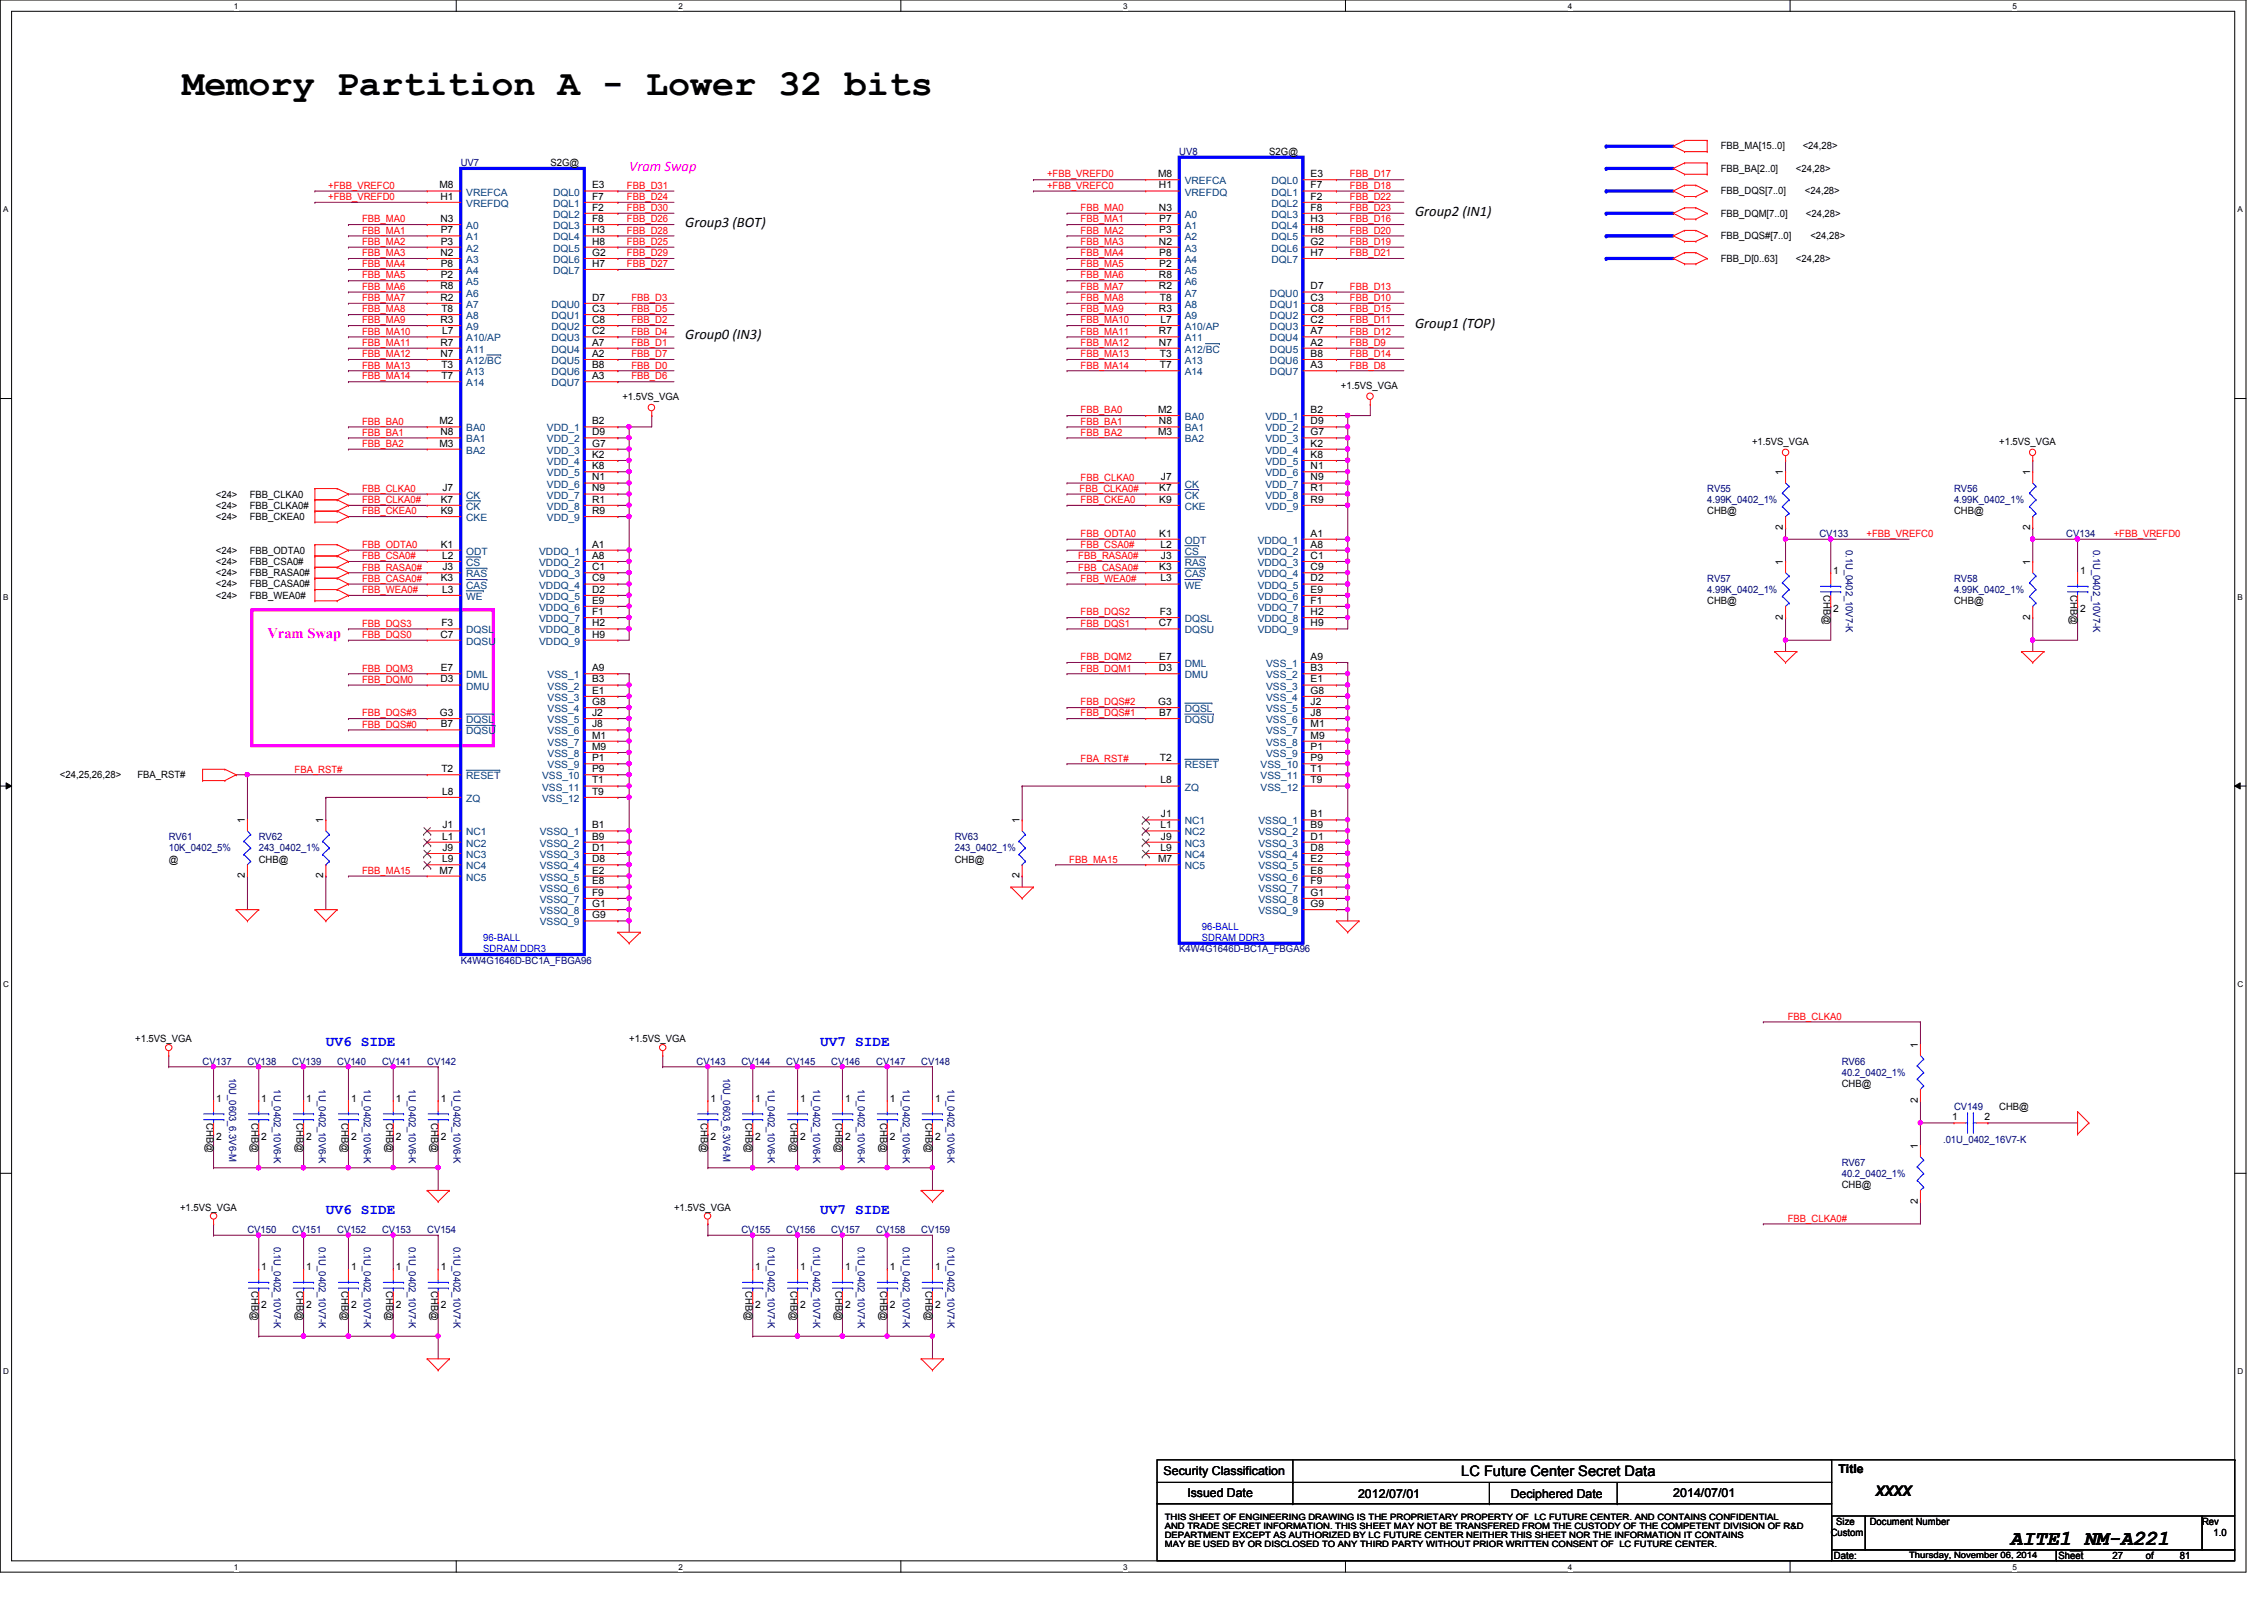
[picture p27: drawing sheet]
<svg xmlns="http://www.w3.org/2000/svg" width="297mm" height="210mm" viewBox="0 0 297 210" stroke-linecap="round" stroke-linejoin="round" font-family="sans-serif">
<defs><g id="words">
<text font-size="4.8" x="23.9" y="12.5">Memory Partition A - Lower 32 bits</text>
<text font-size="2.8" x="263.7" y="202.7">AITE1_NM-A221</text>
<g font-size="1.9" fill="#f0f">
<text x="82.5" y="22.4">Vram Swap</text>
<text x="35.1" y="83.7">Vram Swap</text>
</g>
<g font-size="1.9">
<text x="89.9" y="29.8">Group3 BOT</text>
<text x="185.7" y="28.4">Group2 IN1</text>
<text x="89.9" y="44.5">Group0 IN3</text>
<text x="185.7" y="43.1">Group1 TOP</text>
<text x="191.7" y="193.7">LC Future Center Secret Data</text>
<text x="246.1" y="196.2">XXXX</text>
</g>
<g font-size="1.9" fill="#00f">
<text x="42.8" y="137.2">UV6 SIDE</text>
<text x="107.6" y="137.2">UV7 SIDE</text>
<text x="42.8" y="159.3">UV6 SIDE</text>
<text x="107.6" y="159.3">UV7 SIDE</text>
</g>
<g font-size="1.6">
<text x="152.7" y="193.5">Security Classification</text>
<text x="155.8" y="196.3">Issued Date</text>
<text x="178.2" y="196.5">2012/07/01</text>
<text x="198.2" y="196.5">Deciphered Date</text>
<text x="219.5" y="196.3">2014/07/01</text>
<text x="241.2" y="193.2">Title</text>
</g>
<g font-size="1.3" fill="#000080">
<text x="60.4" y="21.8">UV7</text>
<text x="154.7" y="20.4">UV8</text>
<text x="224" y="64.6">RV55</text>
<text x="224" y="66">4.99K_0402_1%</text>
<text x="256.4" y="64.6">RV56</text>
<text x="256.4" y="66">4.99K_0402_1%</text>
<text x="238.7" y="70.4">CV133</text>
<text x="271.1" y="70.4">CV134</text>
<text x="224" y="76.3">RV57</text>
<text x="224" y="77.8">4.99K_0402_1%</text>
<text x="242.2" y="72.2" transform="rotate(90 242.2 72.2)">0.1U_0402_10V7-K</text>
<text x="256.4" y="76.3">RV58</text>
<text x="256.4" y="77.8">4.99K_0402_1%</text>
<text x="274.6" y="72.2" transform="rotate(90 274.6 72.2)">0.1U_0402_10V7-K</text>
<text x="22.1" y="110.2">RV61</text>
<text x="22.1" y="111.7">10K_0402_5%</text>
<text x="33.9" y="110.2">RV62</text>
<text x="33.9" y="111.7">243_0402_1%</text>
<text x="125.3" y="110.2">RV63</text>
<text x="125.3" y="111.7">243_0402_1%</text>
<text x="154.7" y="124.9">K4W4G1646D-BC1A_FBGA96</text>
<text x="60.4" y="126.4">K4W4G1646D-BC1A_FBGA96</text>
<text x="26.6" y="139.7">CV137</text>
<text x="30.1" y="141.4" transform="rotate(90 30.1 141.4)">10U_0603_6.3V6-M</text>
<text x="32.5" y="139.7">CV138</text>
<text x="35.9" y="142.9" transform="rotate(90 35.9 142.9)">1U_0402_10V6-K</text>
<text x="38.4" y="139.7">CV139</text>
<text x="41.8" y="142.9" transform="rotate(90 41.8 142.9)">1U_0402_10V6-K</text>
<text x="44.2" y="139.7">CV140</text>
<text x="47.7" y="142.9" transform="rotate(90 47.7 142.9)">1U_0402_10V6-K</text>
<text x="50.1" y="139.7">CV141</text>
<text x="53.6" y="142.9" transform="rotate(90 53.6 142.9)">1U_0402_10V6-K</text>
<text x="56" y="139.7">CV142</text>
<text x="59.5" y="142.9" transform="rotate(90 59.5 142.9)">1U_0402_10V6-K</text>
<text x="91.4" y="139.7">CV143</text>
<text x="94.9" y="141.4" transform="rotate(90 94.9 141.4)">10U_0603_6.3V6-M</text>
<text x="97.3" y="139.7">CV144</text>
<text x="100.8" y="142.9" transform="rotate(90 100.8 142.9)">1U_0402_10V6-K</text>
<text x="103.2" y="139.7">CV145</text>
<text x="106.7" y="142.9" transform="rotate(90 106.7 142.9)">1U_0402_10V6-K</text>
<text x="109" y="139.7">CV146</text>
<text x="112.6" y="142.9" transform="rotate(90 112.6 142.9)">1U_0402_10V6-K</text>
<text x="115" y="139.7">CV147</text>
<text x="118.4" y="142.9" transform="rotate(90 118.4 142.9)">1U_0402_10V6-K</text>
<text x="120.9" y="139.7">CV148</text>
<text x="124.3" y="142.9" transform="rotate(90 124.3 142.9)">1U_0402_10V6-K</text>
<text x="241.6" y="139.7">RV66</text>
<text x="241.6" y="141.1">40.2_0402_1%</text>
<text x="254.9" y="150">.01U_0402_16V7-K</text>
<text x="256.4" y="145.6">CV149</text>
<text x="241.6" y="153">RV67</text>
<text x="241.6" y="154.4">40.2_0402_1%</text>
<text x="32.5" y="161.8">CV150</text>
<text x="38.4" y="161.8">CV151</text>
<text x="44.2" y="161.8">CV152</text>
<text x="50.1" y="161.8">CV153</text>
<text x="56" y="161.8">CV154</text>
<text x="97.3" y="161.8">CV155</text>
<text x="103.2" y="161.8">CV156</text>
<text x="109" y="161.8">CV157</text>
<text x="115" y="161.8">CV158</text>
<text x="120.9" y="161.8">CV159</text>
<text x="35.9" y="163.5" transform="rotate(90 35.9 163.5)">0.1U_0402_10V7-K</text>
<text x="41.8" y="163.5" transform="rotate(90 41.8 163.5)">0.1U_0402_10V7-K</text>
<text x="47.7" y="163.5" transform="rotate(90 47.7 163.5)">0.1U_0402_10V7-K</text>
<text x="53.6" y="163.5" transform="rotate(90 53.6 163.5)">0.1U_0402_10V7-K</text>
<text x="59.5" y="163.5" transform="rotate(90 59.5 163.5)">0.1U_0402_10V7-K</text>
<text x="100.8" y="163.5" transform="rotate(90 100.8 163.5)">0.1U_0402_10V7-K</text>
<text x="106.7" y="163.5" transform="rotate(90 106.7 163.5)">0.1U_0402_10V7-K</text>
<text x="112.6" y="163.5" transform="rotate(90 112.6 163.5)">0.1U_0402_10V7-K</text>
<text x="118.4" y="163.5" transform="rotate(90 118.4 163.5)">0.1U_0402_10V7-K</text>
<text x="124.3" y="163.5" transform="rotate(90 124.3 163.5)">0.1U_0402_10V7-K</text>
</g>
<g font-size="1.3">
<text x="72.2" y="21.8">S2G@</text>
<text x="151.9" y="23.2">M8</text>
<text x="166.5" y="20.4">S2G@</text>
<text x="172" y="23.2">E3</text>
<text x="225.8" y="19.6">FBB_MA[15..0]</text>
<text x="225.8" y="22.6">FBB_BA[2..0]</text>
<text x="235.6" y="22.6">&lt;24,28&gt;</text>
<text x="236.5" y="19.6">&lt;24,28&gt;</text>
<text x="57.7" y="24.7">M8</text>
<text x="57.8" y="29.1">N3</text>
<text x="57.8" y="26.2">H1</text>
<text x="77.7" y="24.7">E3</text>
<text x="77.7" y="26.2">F7</text>
<text x="77.7" y="27.6">F2</text>
<text x="77.7" y="29.1">F8</text>
<text x="152.1" y="27.6">N3</text>
<text x="152.1" y="24.7">H1</text>
<text x="152.1" y="29.1">P7</text>
<text x="172" y="24.7">F7</text>
<text x="172" y="26.2">F2</text>
<text x="172" y="27.6">F8</text>
<text x="172" y="29.1">H3</text>
<text x="225.8" y="25.5">FBB_DQS[7..0]</text>
<text x="225.8" y="28.4">FBB_DQM[7..0]</text>
<text x="236.8" y="25.5">&lt;24,28&gt;</text>
<text x="236.9" y="28.4">&lt;24,28&gt;</text>
<text x="57.8" y="33.6">N2</text>
<text x="57.8" y="32.1">P3</text>
<text x="57.8" y="35">P8</text>
<text x="57.8" y="30.6">P7</text>
<text x="77.7" y="30.6">H3</text>
<text x="77.7" y="32.1">H8</text>
<text x="77.7" y="33.6">G2</text>
<text x="77.7" y="35">H7</text>
<text x="152.1" y="32.1">N2</text>
<text x="152.1" y="30.6">P3</text>
<text x="152.1" y="33.6">P8</text>
<text x="152.1" y="35">P2</text>
<text x="172" y="30.6">H8</text>
<text x="172" y="32.1">G2</text>
<text x="172" y="33.6">H7</text>
<text x="225.8" y="34.3">FBB_D[0..63]</text>
<text x="225.8" y="31.4">FBB_DQS#[7..0]</text>
<text x="235.6" y="34.3">&lt;24,28&gt;</text>
<text x="237.5" y="31.4">&lt;24,28&gt;</text>
<text x="57.8" y="38">R8</text>
<text x="57.8" y="39.5">R2</text>
<text x="57.8" y="36.5">P2</text>
<text x="57.9" y="40.9">T8</text>
<text x="77.7" y="40.9">C3</text>
<text x="77.7" y="39.5">D7</text>
<text x="152.1" y="36.5">R8</text>
<text x="152.1" y="38">R2</text>
<text x="152.1" y="40.9">R3</text>
<text x="152.2" y="39.5">T8</text>
<text x="172" y="39.5">C3</text>
<text x="172" y="40.9">C8</text>
<text x="172" y="38">D7</text>
<text x="57.8" y="42.4">R3</text>
<text x="57.8" y="45.3">R7</text>
<text x="57.8" y="46.8">N7</text>
<text x="58" y="43.9">L7</text>
<text x="77.7" y="42.4">C8</text>
<text x="77.7" y="43.9">C2</text>
<text x="77.7" y="45.3">A7</text>
<text x="77.7" y="46.8">A2</text>
<text x="152.1" y="43.9">R7</text>
<text x="152.1" y="45.3">N7</text>
<text x="152.2" y="46.8">T3</text>
<text x="152.3" y="42.4">L7</text>
<text x="172" y="42.4">C2</text>
<text x="172" y="43.9">A7</text>
<text x="172" y="45.3">A2</text>
<text x="172" y="46.8">B8</text>
<text x="57.9" y="48.3">T3</text>
<text x="57.9" y="49.7">T7</text>
<text x="77.7" y="48.3">B8</text>
<text x="77.7" y="49.7">A3</text>
<text x="81.7" y="52.5">+1.5VS_VGA</text>
<text x="152.2" y="48.3">T7</text>
<text x="172" y="48.3">A3</text>
<text x="175.9" y="51">+1.5VS_VGA</text>
<text x="57.7" y="55.7">M2</text>
<text x="57.7" y="58.6">M3</text>
<text x="57.8" y="57.1">N8</text>
<text x="77.7" y="55.7">B2</text>
<text x="77.7" y="57.1">D9</text>
<text x="77.7" y="58.6">G7</text>
<text x="151.9" y="54.2">M2</text>
<text x="151.9" y="57.1">M3</text>
<text x="152.1" y="55.7">N8</text>
<text x="172" y="54.2">B2</text>
<text x="172" y="55.7">D9</text>
<text x="172" y="57.1">G7</text>
<text x="172" y="58.6">K2</text>
<text x="229.9" y="58.3">+1.5VS_VGA</text>
<text x="262.3" y="58.3">+1.5VS_VGA</text>
<text x="28.3" y="65.3">&lt;24&gt;</text>
<text x="32.8" y="65.3">FBB_CLKA0</text>
<text x="57.8" y="66">K7</text>
<text x="58" y="64.5">J7</text>
<text x="77.7" y="60.1">K2</text>
<text x="77.7" y="61.6">K8</text>
<text x="77.7" y="63">N1</text>
<text x="77.7" y="64.5">N9</text>
<text x="77.7" y="66">R1</text>
<text x="152.1" y="66">K9</text>
<text x="152.1" y="64.5">K7</text>
<text x="152.3" y="63">J7</text>
<text x="172" y="60.1">K8</text>
<text x="172" y="61.6">N1</text>
<text x="172" y="63">N9</text>
<text x="172" y="64.5">R1</text>
<text x="172" y="66">R9</text>
<text x="233.9" y="62.4" transform="rotate(-90 233.9 62.4)">1</text>
<text x="266.4" y="62.4" transform="rotate(-90 266.4 62.4)">1</text>
<text x="28.3" y="68.2">&lt;24&gt;</text>
<text x="28.3" y="66.8">&lt;24&gt;</text>
<text x="32.8" y="68.2">FBB_CKEA0</text>
<text x="32.8" y="66.8">FBB_CLKA0#</text>
<text x="57.8" y="67.4">K9</text>
<text x="57.8" y="71.8">K1</text>
<text x="77.7" y="71.8">A1</text>
<text x="77.7" y="67.4">R9</text>
<text x="152.1" y="70.4">K1</text>
<text x="152.3" y="71.8">L2</text>
<text x="172" y="70.4">A1</text>
<text x="172" y="71.8">A8</text>
<text x="224" y="67.5">CHB@</text>
<text x="233.9" y="69.6" transform="rotate(-90 233.9 69.6)">2</text>
<text x="256.4" y="67.5">CHB@</text>
<text x="266.4" y="69.6" transform="rotate(-90 266.4 69.6)">2</text>
<text x="28.3" y="74.1">&lt;24&gt;</text>
<text x="28.3" y="72.6">&lt;24&gt;</text>
<text x="28.3" y="77">&lt;24&gt;</text>
<text x="28.3" y="75.6">&lt;24&gt;</text>
<text x="32.8" y="74.1">FBB_CSA0#</text>
<text x="32.8" y="72.6">FBB_ODTA0</text>
<text x="32.8" y="77">FBB_CASA0#</text>
<text x="32.8" y="75.6">FBB_RASA0#</text>
<text x="57.8" y="76.3">K3</text>
<text x="58" y="77.8">L3</text>
<text x="58" y="73.3">L2</text>
<text x="58" y="74.8">J3</text>
<text x="77.7" y="73.3">A8</text>
<text x="77.7" y="74.8">C1</text>
<text x="77.7" y="76.3">C9</text>
<text x="77.7" y="77.8">D2</text>
<text x="152.1" y="74.8">K3</text>
<text x="152.3" y="76.3">L3</text>
<text x="152.3" y="73.3">J3</text>
<text x="172" y="73.3">C1</text>
<text x="172" y="74.8">C9</text>
<text x="172" y="77.8">E9</text>
<text x="172" y="76.3">D2</text>
<text x="233.9" y="74.1" transform="rotate(-90 233.9 74.1)">1</text>
<text x="240.5" y="75.3">1</text>
<text x="266.4" y="74.1" transform="rotate(-90 266.4 74.1)">1</text>
<text x="272.9" y="75.3">1</text>
<text x="28.3" y="78.5">&lt;24&gt;</text>
<text x="32.8" y="78.5">FBB_WEA0#</text>
<text x="57.8" y="83.7">C7</text>
<text x="57.9" y="82.2">F3</text>
<text x="77.7" y="79.2">E9</text>
<text x="77.7" y="80.7">F1</text>
<text x="77.7" y="82.2">H2</text>
<text x="77.7" y="83.7">H9</text>
<text x="152.1" y="82.2">C7</text>
<text x="152.2" y="80.7">F3</text>
<text x="172" y="79.2">F1</text>
<text x="172" y="80.7">H2</text>
<text x="172" y="82.2">H9</text>
<text x="224" y="79.3">CHB@</text>
<text x="233.9" y="81.3" transform="rotate(-90 233.9 81.3)">2</text>
<text x="239.3" y="78.1" transform="rotate(90 239.3 78.1)">CHB@</text>
<text x="240.5" y="80.3">2</text>
<text x="256.4" y="79.3">CHB@</text>
<text x="266.4" y="81.3" transform="rotate(-90 266.4 81.3)">2</text>
<text x="271.6" y="78.1" transform="rotate(90 271.6 78.1)">CHB@</text>
<text x="272.9" y="80.3">2</text>
<text x="57.8" y="89.5">D3</text>
<text x="57.8" y="88.1">E7</text>
<text x="77.7" y="88.1">A9</text>
<text x="77.7" y="89.5">B3</text>
<text x="152.1" y="88.1">D3</text>
<text x="152.1" y="86.6">E7</text>
<text x="172" y="86.6">A9</text>
<text x="172" y="89.5">E1</text>
<text x="172" y="88.1">B3</text>
<text x="57.7" y="93.9">G3</text>
<text x="57.8" y="95.4">B7</text>
<text x="77.7" y="91">E1</text>
<text x="77.7" y="92.5">G8</text>
<text x="77.7" y="93.9">J2</text>
<text x="77.7" y="95.4">J8</text>
<text x="152" y="92.5">G3</text>
<text x="152.1" y="93.9">B7</text>
<text x="172" y="91">G8</text>
<text x="172" y="92.5">J2</text>
<text x="172" y="93.9">J8</text>
<text x="172" y="95.4">M1</text>
<text x="57.9" y="101.3">T2</text>
<text x="77.7" y="96.9">M1</text>
<text x="77.7" y="98.4">M9</text>
<text x="77.7" y="99.9">P1</text>
<text x="77.7" y="101.3">P9</text>
<text x="152.2" y="99.9">T2</text>
<text x="172" y="96.9">M9</text>
<text x="172" y="98.4">P1</text>
<text x="172" y="99.9">P9</text>
<text x="172" y="101.3">T1</text>
<text x="7.9" y="102.1">&lt;24,25,26,28&gt;</text>
<text x="18" y="102.1">FBA_RST#</text>
<text x="32.1" y="108" transform="rotate(-90 32.1 108)">1</text>
<text x="42.4" y="108" transform="rotate(-90 42.4 108)">1</text>
<text x="58" y="104.3">L8</text>
<text x="77.7" y="102.8">T1</text>
<text x="77.7" y="104.3">T9</text>
<text x="133.8" y="108" transform="rotate(-90 133.8 108)">1</text>
<text x="152.3" y="102.8">L8</text>
<text x="152.3" y="107.2">J1</text>
<text x="172" y="107.2">B1</text>
<text x="172" y="102.8">T9</text>
<text x="22.1" y="113.2">@</text>
<text x="33.9" y="113.2">CHB@</text>
<text x="58" y="110.2">L1</text>
<text x="58" y="113.1">L9</text>
<text x="58" y="108.7">J1</text>
<text x="58" y="111.6">J9</text>
<text x="77.7" y="111.6">D1</text>
<text x="77.7" y="108.7">B1</text>
<text x="77.7" y="110.2">B9</text>
<text x="77.7" y="113.1">D8</text>
<text x="125.3" y="113.2">CHB@</text>
<text x="151.9" y="113.1">M7</text>
<text x="152.3" y="108.7">L1</text>
<text x="152.3" y="111.6">L9</text>
<text x="152.3" y="110.2">J9</text>
<text x="172" y="110.2">D1</text>
<text x="172" y="108.7">B9</text>
<text x="172" y="111.6">D8</text>
<text x="172" y="113.1">E2</text>
<text x="32.1" y="115.2" transform="rotate(-90 32.1 115.2)">2</text>
<text x="42.4" y="115.2" transform="rotate(-90 42.4 115.2)">2</text>
<text x="57.7" y="114.6">M7</text>
<text x="77.7" y="114.6">E2</text>
<text x="77.7" y="116">E8</text>
<text x="77.7" y="117.5">F9</text>
<text x="77.7" y="119">G1</text>
<text x="133.8" y="115.2" transform="rotate(-90 133.8 115.2)">2</text>
<text x="172" y="114.6">E8</text>
<text x="172" y="116">F9</text>
<text x="172" y="117.5">G1</text>
<text x="172" y="119">G9</text>
<text x="77.7" y="120.5">G9</text>
<text x="17.7" y="136.7">+1.5VS_VGA</text>
<text x="82.5" y="136.7">+1.5VS_VGA</text>
<text x="251.6" y="137.5" transform="rotate(-90 251.6 137.5)">1</text>
<text x="241.6" y="142.6">CHB@</text>
<text x="27.1" y="147.3" transform="rotate(90 27.1 147.3)">CHB@</text>
<text x="28.4" y="144.5">1</text>
<text x="28.4" y="149.5">2</text>
<text x="33" y="147.3" transform="rotate(90 33 147.3)">CHB@</text>
<text x="34.3" y="144.5">1</text>
<text x="34.3" y="149.5">2</text>
<text x="38.9" y="147.3" transform="rotate(90 38.9 147.3)">CHB@</text>
<text x="40.2" y="144.5">1</text>
<text x="40.2" y="149.5">2</text>
<text x="44.8" y="147.3" transform="rotate(90 44.8 147.3)">CHB@</text>
<text x="46.1" y="144.5">1</text>
<text x="46.1" y="149.5">2</text>
<text x="50.7" y="147.3" transform="rotate(90 50.7 147.3)">CHB@</text>
<text x="51.9" y="144.5">1</text>
<text x="51.9" y="149.5">2</text>
<text x="56.6" y="147.3" transform="rotate(90 56.6 147.3)">CHB@</text>
<text x="57.8" y="144.5">1</text>
<text x="57.8" y="149.5">2</text>
<text x="91.9" y="147.3" transform="rotate(90 91.9 147.3)">CHB@</text>
<text x="93.2" y="144.5">1</text>
<text x="93.2" y="149.5">2</text>
<text x="97.8" y="147.3" transform="rotate(90 97.8 147.3)">CHB@</text>
<text x="99.1" y="144.5">1</text>
<text x="99.1" y="149.5">2</text>
<text x="103.7" y="147.3" transform="rotate(90 103.7 147.3)">CHB@</text>
<text x="105" y="144.5">1</text>
<text x="105" y="149.5">2</text>
<text x="109.6" y="147.3" transform="rotate(90 109.6 147.3)">CHB@</text>
<text x="110.9" y="144.5">1</text>
<text x="110.9" y="149.5">2</text>
<text x="115.5" y="147.3" transform="rotate(90 115.5 147.3)">CHB@</text>
<text x="116.8" y="144.5">1</text>
<text x="116.8" y="149.5">2</text>
<text x="121.4" y="147.3" transform="rotate(90 121.4 147.3)">CHB@</text>
<text x="122.7" y="144.5">1</text>
<text x="122.7" y="149.5">2</text>
<text x="251.6" y="144.7" transform="rotate(-90 251.6 144.7)">2</text>
<text x="256.1" y="147">1</text>
<text x="260.3" y="147">2</text>
<text x="262.3" y="145.6">CHB@</text>
<text x="241.6" y="155.9">CHB@</text>
<text x="251.6" y="150.7" transform="rotate(-90 251.6 150.7)">1</text>
<text x="23.6" y="158.8">+1.5VS_VGA</text>
<text x="88.4" y="158.8">+1.5VS_VGA</text>
<text x="251.6" y="157.9" transform="rotate(-90 251.6 157.9)">2</text>
<text x="34.3" y="166.6">1</text>
<text x="40.2" y="166.6">1</text>
<text x="46.1" y="166.6">1</text>
<text x="51.9" y="166.6">1</text>
<text x="57.8" y="166.6">1</text>
<text x="99.1" y="166.6">1</text>
<text x="105" y="166.6">1</text>
<text x="110.9" y="166.6">1</text>
<text x="116.8" y="166.6">1</text>
<text x="122.7" y="166.6">1</text>
<text x="33" y="169.4" transform="rotate(90 33 169.4)">CHB@</text>
<text x="34.3" y="171.6">2</text>
<text x="38.9" y="169.4" transform="rotate(90 38.9 169.4)">CHB@</text>
<text x="40.2" y="171.6">2</text>
<text x="44.8" y="169.4" transform="rotate(90 44.8 169.4)">CHB@</text>
<text x="46.1" y="171.6">2</text>
<text x="50.7" y="169.4" transform="rotate(90 50.7 169.4)">CHB@</text>
<text x="51.9" y="171.6">2</text>
<text x="56.6" y="169.4" transform="rotate(90 56.6 169.4)">CHB@</text>
<text x="57.8" y="171.6">2</text>
<text x="97.8" y="169.4" transform="rotate(90 97.8 169.4)">CHB@</text>
<text x="99.1" y="171.6">2</text>
<text x="103.7" y="169.4" transform="rotate(90 103.7 169.4)">CHB@</text>
<text x="105" y="171.6">2</text>
<text x="109.6" y="169.4" transform="rotate(90 109.6 169.4)">CHB@</text>
<text x="110.9" y="171.6">2</text>
<text x="115.5" y="169.4" transform="rotate(90 115.5 169.4)">CHB@</text>
<text x="116.8" y="171.6">2</text>
<text x="121.4" y="169.4" transform="rotate(90 121.4 169.4)">CHB@</text>
<text x="122.7" y="171.6">2</text>
<text x="240.2" y="201.5">Custom</text>
<text x="240.9" y="200.1">Size</text>
<text x="245.3" y="200.1">Document Number</text>
<text x="288.9" y="200.1">Rev</text>
<text x="290.4" y="201.5">1.0</text>
<text x="240.6" y="204.5">Date:</text>
<text x="270.1" y="204.5">Sheet</text>
<text x="277.2" y="204.5">27</text>
<text x="281.6" y="204.5">of</text>
<text x="286" y="204.5">81</text>
</g>
<g font-size="1.3" fill="#f00">
<text x="137.4" y="23.3">+FBB_VREFD0</text>
<text x="177.1" y="23.3">FBB_D17</text>
<text x="43" y="24.8">+FBB_VREFC0</text>
<text x="43" y="26.2">+FBB_VREFD0</text>
<text x="47.5" y="29.2">FBB_MA0</text>
<text x="82.3" y="29.2">FBB_D26</text>
<text x="82.3" y="26.2">FBB_D24</text>
<text x="82.3" y="27.7">FBB_D30</text>
<text x="82.3" y="24.8">FBB_D31</text>
<text x="137.4" y="24.8">+FBB_VREFC0</text>
<text x="141.8" y="27.7">FBB_MA0</text>
<text x="141.8" y="29.2">FBB_MA1</text>
<text x="177.1" y="24.8">FBB_D18</text>
<text x="177.1" y="27.7">FBB_D23</text>
<text x="177.1" y="26.2">FBB_D22</text>
<text x="177.1" y="29.2">FBB_D16</text>
<text x="47.5" y="35.1">FBB_MA4</text>
<text x="47.5" y="32.1">FBB_MA2</text>
<text x="47.5" y="30.6">FBB_MA1</text>
<text x="47.5" y="33.6">FBB_MA3</text>
<text x="82.3" y="32.1">FBB_D25</text>
<text x="82.3" y="35.1">FBB_D27</text>
<text x="82.3" y="33.6">FBB_D29</text>
<text x="82.3" y="30.6">FBB_D28</text>
<text x="141.8" y="33.6">FBB_MA4</text>
<text x="141.8" y="35.1">FBB_MA5</text>
<text x="141.8" y="30.6">FBB_MA2</text>
<text x="141.8" y="32.1">FBB_MA3</text>
<text x="177.1" y="32.1">FBB_D19</text>
<text x="177.1" y="33.6">FBB_D21</text>
<text x="177.1" y="30.6">FBB_D20</text>
<text x="47.5" y="38">FBB_MA6</text>
<text x="47.5" y="36.5">FBB_MA5</text>
<text x="47.5" y="41">FBB_MA8</text>
<text x="47.5" y="39.5">FBB_MA7</text>
<text x="82.8" y="39.5">FBB_D3</text>
<text x="82.8" y="41">FBB_D5</text>
<text x="141.8" y="41">FBB_MA9</text>
<text x="141.8" y="36.5">FBB_MA6</text>
<text x="141.8" y="38">FBB_MA7</text>
<text x="141.8" y="39.5">FBB_MA8</text>
<text x="177.1" y="39.5">FBB_D10</text>
<text x="177.1" y="38">FBB_D13</text>
<text x="177.1" y="41">FBB_D15</text>
<text x="47.5" y="45.4">FBB_MA11</text>
<text x="47.5" y="43.9">FBB_MA10</text>
<text x="47.5" y="42.4">FBB_MA9</text>
<text x="47.5" y="46.9">FBB_MA12</text>
<text x="82.8" y="42.4">FBB_D2</text>
<text x="82.8" y="46.9">FBB_D7</text>
<text x="82.8" y="45.4">FBB_D1</text>
<text x="82.8" y="43.9">FBB_D4</text>
<text x="141.8" y="42.4">FBB_MA10</text>
<text x="141.8" y="43.9">FBB_MA11</text>
<text x="141.8" y="46.9">FBB_MA13</text>
<text x="141.8" y="45.4">FBB_MA12</text>
<text x="177.1" y="45.4">FBB_D9</text>
<text x="177.1" y="42.4">FBB_D11</text>
<text x="177.1" y="43.9">FBB_D12</text>
<text x="177.1" y="46.9">FBB_D14</text>
<text x="47.5" y="48.3">FBB_MA13</text>
<text x="47.5" y="49.8">FBB_MA14</text>
<text x="82.8" y="49.8">FBB_D6</text>
<text x="82.8" y="48.3">FBB_D0</text>
<text x="141.8" y="48.3">FBB_MA14</text>
<text x="177.1" y="48.3">FBB_D8</text>
<text x="47.5" y="57.1">FBB_BA1</text>
<text x="47.5" y="58.6">FBB_BA2</text>
<text x="47.5" y="55.7">FBB_BA0</text>
<text x="141.8" y="54.2">FBB_BA0</text>
<text x="141.8" y="57.1">FBB_BA2</text>
<text x="141.8" y="55.7">FBB_BA1</text>
<text x="47.5" y="66">FBB_CLKA0#</text>
<text x="47.5" y="64.5">FBB_CLKA0</text>
<text x="141.6" y="64.5">FBB_CLKA0#</text>
<text x="141.8" y="63.1">FBB_CLKA0</text>
<text x="141.8" y="66">FBB_CKEA0</text>
<text x="47.5" y="71.9">FBB_ODTA0</text>
<text x="47.5" y="67.5">FBB_CKEA0</text>
<text x="141.8" y="71.9">FBB_CSA0#</text>
<text x="141.8" y="70.4">FBB_ODTA0</text>
<text x="244.9" y="70.4">+FBB_VREFC0</text>
<text x="277.3" y="70.4">+FBB_VREFD0</text>
<text x="47.5" y="76.3">FBB_CASA0#</text>
<text x="47.5" y="74.8">FBB_RASA0#</text>
<text x="47.5" y="73.4">FBB_CSA0#</text>
<text x="47.5" y="77.8">FBB_WEA0#</text>
<text x="141.5" y="73.4">FBB_RASA0#</text>
<text x="141.5" y="74.8">FBB_CASA0#</text>
<text x="141.8" y="76.3">FBB_WEA0#</text>
<text x="47.5" y="83.7">FBB_DQS0</text>
<text x="47.5" y="82.2">FBB_DQS3</text>
<text x="141.8" y="80.7">FBB_DQS2</text>
<text x="141.8" y="82.2">FBB_DQS1</text>
<text x="47.5" y="89.6">FBB_DQM0</text>
<text x="47.5" y="88.1">FBB_DQM3</text>
<text x="141.8" y="86.6">FBB_DQM2</text>
<text x="141.8" y="88.1">FBB_DQM1</text>
<text x="47.5" y="95.5">FBB_DQS#0</text>
<text x="47.5" y="94">FBB_DQS#3</text>
<text x="141.8" y="92.5">FBB_DQS#2</text>
<text x="141.8" y="94">FBB_DQS#1</text>
<text x="38.6" y="101.3">FBA_RST#</text>
<text x="141.8" y="99.9">FBA_RST#</text>
<text x="140.3" y="113.2">FBB_MA15</text>
<text x="47.5" y="114.6">FBB_MA15</text>
<text x="234.6" y="133.8">FBB_CLKA0</text>
<text x="234.6" y="160.3">FBB_CLKA0#</text>
</g>
<g font-size="1.3" fill="#004080">
<text x="61.2" y="25.7">VREFCA</text>
<text x="61.2" y="27.1">VREFDQ</text>
<text x="72.6" y="25.7">DQL0</text>
<text x="72.6" y="27.1">DQL1</text>
<text x="72.6" y="28.6">DQL2</text>
<text x="155.4" y="24.2">VREFCA</text>
<text x="155.4" y="28.6">A0</text>
<text x="155.4" y="25.7">VREFDQ</text>
<text x="166.8" y="24.2">DQL0</text>
<text x="166.8" y="25.7">DQL1</text>
<text x="166.8" y="27.1">DQL2</text>
<text x="166.8" y="28.6">DQL3</text>
<text x="61.2" y="33">A2</text>
<text x="61.2" y="34.5">A3</text>
<text x="61.2" y="35.9">A4</text>
<text x="61.2" y="30.1">A0</text>
<text x="61.2" y="31.5">A1</text>
<text x="72.6" y="30.1">DQL3</text>
<text x="72.6" y="31.5">DQL4</text>
<text x="72.6" y="33">DQL5</text>
<text x="72.6" y="34.5">DQL6</text>
<text x="72.6" y="35.9">DQL7</text>
<text x="155.4" y="31.5">A2</text>
<text x="155.4" y="33">A3</text>
<text x="155.4" y="34.5">A4</text>
<text x="155.4" y="35.9">A5</text>
<text x="155.4" y="30.1">A1</text>
<text x="166.8" y="30.1">DQL4</text>
<text x="166.8" y="31.5">DQL5</text>
<text x="166.8" y="33">DQL6</text>
<text x="166.8" y="34.5">DQL7</text>
<text x="61.2" y="37.4">A5</text>
<text x="61.2" y="38.9">A6</text>
<text x="61.2" y="40.4">A7</text>
<text x="61.2" y="41.9">A8</text>
<text x="72.3" y="41.9">DQU1</text>
<text x="72.3" y="40.4">DQU0</text>
<text x="155.4" y="37.4">A6</text>
<text x="155.4" y="38.9">A7</text>
<text x="155.4" y="40.4">A8</text>
<text x="155.4" y="41.9">A9</text>
<text x="166.6" y="40.4">DQU1</text>
<text x="166.6" y="41.9">DQU2</text>
<text x="166.6" y="38.9">DQU0</text>
<text x="61.2" y="43.3">A9</text>
<text x="61.2" y="44.8">A10/AP</text>
<text x="61.2" y="46.3">A11</text>
<text x="61.2" y="47.8">A12/BC</text>
<text x="72.3" y="43.3">DQU2</text>
<text x="72.3" y="44.8">DQU3</text>
<text x="72.3" y="46.3">DQU4</text>
<text x="72.3" y="47.8">DQU5</text>
<text x="155.4" y="43.3">A10/AP</text>
<text x="155.4" y="44.8">A11</text>
<text x="155.4" y="46.3">A12/BC</text>
<text x="155.4" y="47.8">A13</text>
<text x="166.6" y="43.3">DQU3</text>
<text x="166.6" y="44.8">DQU4</text>
<text x="166.6" y="46.3">DQU5</text>
<text x="166.6" y="47.8">DQU6</text>
<text x="61.2" y="49.2">A13</text>
<text x="61.2" y="50.7">A14</text>
<text x="72.3" y="49.2">DQU6</text>
<text x="72.3" y="50.7">DQU7</text>
<text x="155.4" y="49.2">A14</text>
<text x="166.6" y="49.2">DQU7</text>
<text x="61.2" y="56.6">BA0</text>
<text x="61.2" y="58">BA1</text>
<text x="61.2" y="59.5">BA2</text>
<text x="71.8" y="56.6">VDD_1</text>
<text x="71.8" y="58">VDD_2</text>
<text x="71.8" y="59.5">VDD_3</text>
<text x="155.4" y="55.1">BA0</text>
<text x="155.4" y="56.6">BA1</text>
<text x="155.4" y="58">BA2</text>
<text x="166" y="55.1">VDD_1</text>
<text x="166" y="56.6">VDD_2</text>
<text x="166" y="58">VDD_3</text>
<text x="166" y="59.5">VDD_4</text>
<text x="61.2" y="65.4">CK</text>
<text x="71.8" y="61">VDD_4</text>
<text x="71.8" y="62.5">VDD_5</text>
<text x="71.8" y="64">VDD_6</text>
<text x="71.8" y="65.4">VDD_7</text>
<text x="155.4" y="64">CK</text>
<text x="155.4" y="65.4">CK</text>
<text x="166" y="61">VDD_5</text>
<text x="166" y="62.5">VDD_6</text>
<text x="166" y="64">VDD_7</text>
<text x="166" y="65.4">VDD_8</text>
<text x="61.2" y="68.4">CKE</text>
<text x="61.2" y="66.9">CK</text>
<text x="71.8" y="66.9">VDD_8</text>
<text x="71.8" y="68.4">VDD_9</text>
<text x="155.4" y="66.9">CKE</text>
<text x="155.4" y="71.3">ODT</text>
<text x="165" y="71.3">VDDQ_1</text>
<text x="166" y="66.9">VDD_9</text>
<text x="61.2" y="75.7">RAS</text>
<text x="61.2" y="77.2">CAS</text>
<text x="61.2" y="74.3">CS</text>
<text x="61.2" y="72.8">ODT</text>
<text x="70.7" y="72.8">VDDQ_1</text>
<text x="70.7" y="74.3">VDDQ_2</text>
<text x="70.7" y="75.7">VDDQ_3</text>
<text x="70.7" y="77.2">VDDQ_4</text>
<text x="155.4" y="77.2">WE</text>
<text x="155.4" y="74.3">RAS</text>
<text x="155.4" y="75.7">CAS</text>
<text x="155.4" y="72.8">CS</text>
<text x="165" y="72.8">VDDQ_2</text>
<text x="165" y="74.3">VDDQ_3</text>
<text x="165" y="75.7">VDDQ_4</text>
<text x="165" y="77.2">VDDQ_5</text>
<text x="61.2" y="78.7">WE</text>
<text x="61.2" y="83.1">DQSL</text>
<text x="70.7" y="80.1">VDDQ_6</text>
<text x="70.7" y="81.6">VDDQ_7</text>
<text x="70.7" y="83.1">VDDQ_8</text>
<text x="70.7" y="78.7">VDDQ_5</text>
<text x="155.4" y="81.6">DQSL</text>
<text x="155.4" y="83.1">DQSU</text>
<text x="165" y="78.7">VDDQ_6</text>
<text x="165" y="80.1">VDDQ_7</text>
<text x="165" y="81.6">VDDQ_8</text>
<text x="165" y="83.1">VDDQ_9</text>
<text x="61.2" y="89">DML</text>
<text x="61.2" y="84.6">DQSU</text>
<text x="70.7" y="84.6">VDDQ_9</text>
<text x="71.8" y="89">VSS_1</text>
<text x="155.4" y="89">DMU</text>
<text x="155.4" y="87.5">DML</text>
<text x="166.1" y="87.5">VSS_1</text>
<text x="166.1" y="89">VSS_2</text>
<text x="61.2" y="90.5">DMU</text>
<text x="61.2" y="94.9">DQSL</text>
<text x="71.8" y="91.9">VSS_3</text>
<text x="71.8" y="90.5">VSS_2</text>
<text x="71.8" y="93.4">VSS_4</text>
<text x="71.8" y="94.9">VSS_5</text>
<text x="155.4" y="94.9">DQSU</text>
<text x="155.4" y="93.4">DQSL</text>
<text x="166.1" y="90.5">VSS_3</text>
<text x="166.1" y="91.9">VSS_4</text>
<text x="166.1" y="93.4">VSS_5</text>
<text x="166.1" y="94.9">VSS_6</text>
<text x="61.2" y="96.4">DQSU</text>
<text x="71.8" y="96.4">VSS_6</text>
<text x="71.8" y="97.8">VSS_7</text>
<text x="71.8" y="99.3">VSS_8</text>
<text x="71.8" y="100.8">VSS_9</text>
<text x="155.4" y="100.8">RESET</text>
<text x="165.4" y="100.8">VSS_10</text>
<text x="166.1" y="96.4">VSS_7</text>
<text x="166.1" y="97.8">VSS_8</text>
<text x="166.1" y="99.3">VSS_9</text>
<text x="61.2" y="105.2">ZQ</text>
<text x="61.2" y="102.2">RESET</text>
<text x="71.1" y="102.2">VSS_10</text>
<text x="71.1" y="103.7">VSS_11</text>
<text x="71.1" y="105.2">VSS_12</text>
<text x="155.4" y="103.7">ZQ</text>
<text x="165.4" y="102.2">VSS_11</text>
<text x="165.4" y="103.7">VSS_12</text>
<text x="61.2" y="109.6">NC1</text>
<text x="61.2" y="111.1">NC2</text>
<text x="61.2" y="112.6">NC3</text>
<text x="70.8" y="112.6">VSSQ_3</text>
<text x="70.8" y="109.6">VSSQ_1</text>
<text x="70.8" y="111.1">VSSQ_2</text>
<text x="155.4" y="108.2">NC1</text>
<text x="155.4" y="109.6">NC2</text>
<text x="155.4" y="111.1">NC3</text>
<text x="155.4" y="112.6">NC4</text>
<text x="165.1" y="111.1">VSSQ_3</text>
<text x="165.1" y="108.2">VSSQ_1</text>
<text x="165.1" y="109.6">VSSQ_2</text>
<text x="165.1" y="112.6">VSSQ_4</text>
<text x="61.2" y="115.5">NC5</text>
<text x="61.2" y="114">NC4</text>
<text x="70.8" y="114">VSSQ_4</text>
<text x="70.8" y="115.5">VSSQ_5</text>
<text x="70.8" y="117">VSSQ_6</text>
<text x="70.8" y="118.4">VSSQ_7</text>
<text x="70.8" y="119.9">VSSQ_8</text>
<text x="155.4" y="114">NC5</text>
<text x="165.1" y="114">VSSQ_5</text>
<text x="165.1" y="115.5">VSSQ_6</text>
<text x="165.1" y="117">VSSQ_7</text>
<text x="165.1" y="118.4">VSSQ_8</text>
<text x="165.1" y="119.9">VSSQ_9</text>
<text x="70.8" y="121.4">VSSQ_9</text>
</g>
<g font-size="1.3" fill="#00f">
<text x="63.4" y="123.5">96-BALL</text>
<text x="63.4" y="124.9">SDRAM DDR3</text>
<text x="157.7" y="122">96-BALL</text>
<text x="157.7" y="123.5">SDRAM DDR3</text>
</g>
<g font-size="1.1">
<text x="30.7" y="1.1">1</text>
<text x="89" y="1.1">2</text>
<text x="147.4" y="1.1">3</text>
<text x="205.7" y="1.1">4</text>
<text x="264" y="1.1">5</text>
<text x=".4" y="27.9">A</text>
<text x="293.6" y="27.9">A</text>
<text x=".4" y="78.7">B</text>
<text x="293.6" y="78.7">B</text>
<text x=".4" y="129.5">C</text>
<text x="293.6" y="129.5">C</text>
<text x=".4" y="180.3">D</text>
<text x="293.6" y="180.3">D</text>
<text x="152.8" y="199.4">THIS SHEET OF ENGINEERING DRAWING IS THE PROPRIETARY PROPERTY OF LC FUTURE CENTER. AND CONTAINS CONFIDENTIAL</text>
<text x="152.8" y="200.6">AND TRADE SECRET INFORMATION. THIS SHEET MAY NOT BE TRANSFERED FROM THE CUSTODY OF THE COMPETENT DIVISION OF R&amp;D</text>
<text x="152.8" y="201.8">DEPARTMENT EXCEPT AS AUTHORIZED BY LC FUTURE CENTER NEITHER THIS SHEET NOR THE INFORMATION IT CONTAINS</text>
<text x="152.8" y="202.9">MAY BE USED BY OR DISCLOSED TO ANY THIRD PARTY WITHOUT PRIOR WRITTEN CONSENT OF LC FUTURE CENTER.</text>
<text x="30.7" y="205.9">1</text>
<text x="89" y="205.9">2</text>
<text x="147.4" y="205.9">3</text>
<text x="205.7" y="205.9">4</text>
<text x="250.5" y="204.4">Thursday, November 06, 2014</text>
<text x="264" y="205.9">5</text>
</g>
</g></defs>
<path d="M0 0h294.7v206.2h-294.7zM1.5 1.5h291.7v203.3h-291.7z" fill="none" stroke="#000" stroke-width=".13"/>
<g fill="#fff">
<path d="M30.7 .2h.6v1.2h-.6z"/>
<path d="M30.7 204.9h.6v1.2h-.6z"/>
</g>
<path d="M59.9 0v1.5M59.9 204.8v1.4" fill="none" stroke="#000" stroke-width=".13"/>
<g fill="#fff">
<path d="M89 .2h.6v1.2h-.6z"/>
<path d="M89 204.9h.6v1.2h-.6z"/>
</g>
<path d="M118.2 0v1.5M118.2 204.8v1.4" fill="none" stroke="#000" stroke-width=".13"/>
<g fill="#fff">
<path d="M147.4 .2h.6v1.2h-.6z"/>
<path d="M147.4 204.9h.6v1.2h-.6z"/>
</g>
<path d="M176.5 0v1.5M176.5 204.8v1.4" fill="none" stroke="#000" stroke-width=".13"/>
<g fill="#fff">
<path d="M205.7 .2h.6v1.2h-.6z"/>
<path d="M205.7 204.9h.6v1.2h-.6z"/>
</g>
<path d="M234.9 0v1.5M234.9 204.8v1.4" fill="none" stroke="#000" stroke-width=".13"/>
<g fill="#fff">
<path d="M264 .2h.6v1.2h-.6z"/>
<path d="M264 204.9h.6v1.2h-.6z"/>
<path d="M.4 26.9h.7v1.2h-.7z"/>
<path d="M293.6 26.9h.7v1.2h-.7z"/>
<path d="M.4 77.7h.7v1.2h-.7z"/>
<path d="M293.6 77.7h.7v1.2h-.7z"/>
</g>
<path d="M0 52.3h1.5M293.2 52.3h1.5" fill="none" stroke="#000" stroke-width=".13"/>
<g fill="#fff">
<path d="M.4 128.5h.8v1.2h-.8z"/>
<path d="M293.6 128.5h.7v1.2h-.7z"/>
</g>
<path d="M0 103.1h1.5M.8 102.7l.7 .4-.7 .4zM293.2 103.1l.7-.4v.8zM293.2 103.1h1.5" fill="none" stroke="#000" stroke-width=".13"/>
<path d="M.8 102.7l.7 .4-.7 .4zM293.2 103.1l.7-.4v.8z" fill="#000"/>
<g fill="#fff">
<path d="M.4 179.3h.8v1.2h-.8z"/>
<path d="M293.6 179.3h.7v1.2h-.7z"/>
</g>
<path d="M0 153.9h1.5M293.2 153.9h1.5" fill="none" stroke="#000" stroke-width=".13"/>
<path d="M33.1 80h31.6v17.8h-31.6z" fill="none" stroke="#f0f" stroke-width=".42"/>
<path d="M266.7 70.7h.1M266.7 69.3h.1M266.7 69.3v4.4M272.6 70.7h.1M272.6 70.7v4.4" fill="none" stroke="#800040" stroke-width=".13"/>
<circle cx="272.5" cy="70.7" r=".29" fill="#f0f"/>
<circle cx="272.5" cy="70.7" r=".29" fill="none" stroke="#f0f" stroke-width=".13"/>
<path d="M266.7 70.7h.1M266.7 70.7h5.9" fill="none" stroke="#800040" stroke-width=".13"/>
<circle cx="272.5" cy="70.7" r=".29" fill="#f0f"/>
<circle cx="272.5" cy="70.7" r=".29" fill="none" stroke="#f0f" stroke-width=".13"/>
<circle cx="266.7" cy="70.7" r=".29" fill="#f0f"/>
<circle cx="266.7" cy="70.7" r=".29" fill="none" stroke="#f0f" stroke-width=".13"/>
<path d="M266.7 60.4h.1M266.7 60.4v1.5M272.6 79.5h.1M272.6 70.7h.1M272.6 79.5v4.5h-5.9M272.6 70.7h10.3M266.7 84h.1" fill="none" stroke="#800040" stroke-width=".13"/>
<circle cx="272.5" cy="70.7" r=".29" fill="#f0f"/>
<circle cx="272.5" cy="70.7" r=".29" fill="none" stroke="#f0f" stroke-width=".13"/>
<path d="M266.7 81h.1M266.7 84h.1M266.7 81v4.5" fill="none" stroke="#800040" stroke-width=".13"/>
<circle cx="266.7" cy="84" r=".29" fill="#f0f"/>
<circle cx="266.7" cy="84" r=".29" fill="none" stroke="#f0f" stroke-width=".13"/>
<path d="M231.3 134.1h.1M231.3 134.1h20.7M252 134.1h.1M252 134.1v2.9M252 157.6h.1M252 147.3h.1M252 147.3v3M252 157.6v3h-20.7M252 147.3h4.4M260.8 147.3h.1M260.8 147.3h11.8M231.3 160.6h.1" fill="none" stroke="#800040" stroke-width=".13"/>
<circle cx="251.9" cy="147.3" r=".29" fill="#f0f"/>
<circle cx="251.9" cy="147.3" r=".29" fill="none" stroke="#f0f" stroke-width=".13"/>
<path d="M252 144.4h.1M252 144.4v2.9M33.9 170.9h.1M33.9 170.9v4.4M39.8 170.9h.1M39.8 170.9v4.4M57.5 175.3h.1M57.5 175.3v3" fill="none" stroke="#800040" stroke-width=".13"/>
<circle cx="57.5" cy="175.3" r=".29" fill="#f0f"/>
<circle cx="57.5" cy="175.3" r=".29" fill="none" stroke="#f0f" stroke-width=".13"/>
<path d="M33.9 175.3h.1M33.9 175.3h5.9" fill="none" stroke="#800040" stroke-width=".13"/>
<circle cx="39.8" cy="175.3" r=".29" fill="#f0f"/>
<circle cx="39.8" cy="175.3" r=".29" fill="none" stroke="#f0f" stroke-width=".13"/>
<path d="M51.6 170.9h.1M51.6 175.3h.1M51.6 170.9v4.4M57.5 170.9h.1M57.5 170.9v4.4h-5.9" fill="none" stroke="#800040" stroke-width=".13"/>
<circle cx="51.6" cy="175.3" r=".29" fill="#f0f"/>
<circle cx="51.6" cy="175.3" r=".29" fill="none" stroke="#f0f" stroke-width=".13"/>
<path d="M45.7 170.9h.1M45.7 175.3h.1M45.7 170.9v4.4M45.7 175.3h5.9" fill="none" stroke="#800040" stroke-width=".13"/>
<circle cx="45.7" cy="175.3" r=".29" fill="#f0f"/>
<circle cx="45.7" cy="175.3" r=".29" fill="none" stroke="#f0f" stroke-width=".13"/>
<path d="M39.8 175.3h.1M39.8 175.3h5.9" fill="none" stroke="#800040" stroke-width=".13"/>
<circle cx="45.7" cy="175.3" r=".29" fill="#f0f"/>
<circle cx="45.7" cy="175.3" r=".29" fill="none" stroke="#f0f" stroke-width=".13"/>
<circle cx="39.8" cy="175.3" r=".29" fill="#f0f"/>
<circle cx="39.8" cy="175.3" r=".29" fill="none" stroke="#f0f" stroke-width=".13"/>
<path d="M39.8 162.1h.1M39.8 162.1h5.9M45.7 162.1h.1M45.7 162.1v4.4" fill="none" stroke="#800040" stroke-width=".13"/>
<circle cx="39.8" cy="162" r=".29" fill="#f0f"/>
<circle cx="39.8" cy="162" r=".29" fill="none" stroke="#f0f" stroke-width=".13"/>
<path d="M33.9 162.1h.1M33.9 162.1v4.4M39.8 162.1h.1M39.8 162.1v4.4M45.7 162.1h.1M45.7 162.1h5.9M51.6 162.1h.1M51.6 162.1v4.4" fill="none" stroke="#800040" stroke-width=".13"/>
<circle cx="45.7" cy="162" r=".29" fill="#f0f"/>
<circle cx="45.7" cy="162" r=".29" fill="none" stroke="#f0f" stroke-width=".13"/>
<path d="M51.6 162.1h.1M51.6 162.1h5.9M57.5 162.1h.1M57.5 162.1v4.4" fill="none" stroke="#800040" stroke-width=".13"/>
<circle cx="51.6" cy="162" r=".29" fill="#f0f"/>
<circle cx="51.6" cy="162" r=".29" fill="none" stroke="#f0f" stroke-width=".13"/>
<path d="M33.9 162.1h.1M33.9 162.1h5.9" fill="none" stroke="#800040" stroke-width=".13"/>
<circle cx="39.8" cy="162" r=".29" fill="#f0f"/>
<circle cx="39.8" cy="162" r=".29" fill="none" stroke="#f0f" stroke-width=".13"/>
<circle cx="33.9" cy="162" r=".29" fill="#f0f"/>
<circle cx="33.9" cy="162" r=".29" fill="none" stroke="#f0f" stroke-width=".13"/>
<path d="M41.3 25.1h.1M41.3 25.1h14.7M110.5 148.8h.1M110.5 148.8v4.4M98.8 162.1h.1M98.8 162.1v4.4M104.6 162.1h.1M104.6 162.1v4.4M104.6 162.1h5.9" fill="none" stroke="#800040" stroke-width=".13"/>
<circle cx="104.6" cy="162" r=".29" fill="#f0f"/>
<circle cx="104.6" cy="162" r=".29" fill="none" stroke="#f0f" stroke-width=".13"/>
<path d="M41.3 26.5h.1M41.3 26.5h14.7M110.5 162.1h.1M110.5 162.1v4.4M110.5 162.1h5.9" fill="none" stroke="#800040" stroke-width=".13"/>
<circle cx="110.5" cy="162" r=".29" fill="#f0f"/>
<circle cx="110.5" cy="162" r=".29" fill="none" stroke="#f0f" stroke-width=".13"/>
<path d="M98.8 162.1h.1M98.8 162.1h5.8M116.4 162.1h.1M116.4 162.1v4.4" fill="none" stroke="#800040" stroke-width=".13"/>
<circle cx="104.6" cy="162" r=".29" fill="#f0f"/>
<circle cx="104.6" cy="162" r=".29" fill="none" stroke="#f0f" stroke-width=".13"/>
<path d="M116.4 162.1h.1M116.4 162.1h5.9" fill="none" stroke="#800040" stroke-width=".13"/>
<circle cx="116.4" cy="162" r=".29" fill="#f0f"/>
<circle cx="116.4" cy="162" r=".29" fill="none" stroke="#f0f" stroke-width=".13"/>
<path d="M98.8 170.9h.1M98.8 170.9v4.4M104.6 170.9h.1M104.6 170.9v4.4M122.3 162.1h.1M122.3 175.3h.1M122.3 162.1v4.4M122.3 175.3v3" fill="none" stroke="#800040" stroke-width=".13"/>
<circle cx="122.3" cy="175.3" r=".29" fill="#f0f"/>
<circle cx="122.3" cy="175.3" r=".29" fill="none" stroke="#f0f" stroke-width=".13"/>
<path d="M98.8 175.3h.1M98.8 175.3h5.8M122.3 170.9h.1M122.3 170.9v4.4" fill="none" stroke="#800040" stroke-width=".13"/>
<circle cx="104.6" cy="175.3" r=".29" fill="#f0f"/>
<circle cx="104.6" cy="175.3" r=".29" fill="none" stroke="#f0f" stroke-width=".13"/>
<path d="M110.5 175.3h.1M110.5 175.3h5.9" fill="none" stroke="#800040" stroke-width=".13"/>
<circle cx="110.5" cy="175.3" r=".29" fill="#f0f"/>
<circle cx="110.5" cy="175.3" r=".29" fill="none" stroke="#f0f" stroke-width=".13"/>
<path d="M110.5 170.9h.1M110.5 170.9v4.4M116.4 175.3h.1M116.4 175.3h5.9" fill="none" stroke="#800040" stroke-width=".13"/>
<circle cx="116.4" cy="175.3" r=".29" fill="#f0f"/>
<circle cx="116.4" cy="175.3" r=".29" fill="none" stroke="#f0f" stroke-width=".13"/>
<path d="M135.6 25.1h.1M135.6 23.6h.1M135.6 25.1h14.7M135.6 23.6h14.7M104.6 175.3h.1M104.6 175.3h5.9M116.4 170.9h.1M116.4 170.9v4.4" fill="none" stroke="#800040" stroke-width=".13"/>
<circle cx="110.5" cy="175.3" r=".29" fill="#f0f"/>
<circle cx="110.5" cy="175.3" r=".29" fill="none" stroke="#f0f" stroke-width=".13"/>
<circle cx="104.6" cy="175.3" r=".29" fill="#f0f"/>
<circle cx="104.6" cy="175.3" r=".29" fill="none" stroke="#f0f" stroke-width=".13"/>
<path d="M28 160.6h.1M28 162.1h.1M28 160.6v1.5M28 162.1h5.9M92.9 162.1h.1M92.9 162.1h5.9" fill="none" stroke="#800040" stroke-width=".13"/>
<circle cx="98.7" cy="162" r=".29" fill="#f0f"/>
<circle cx="98.7" cy="162" r=".29" fill="none" stroke="#f0f" stroke-width=".13"/>
<g fill="none" stroke="#800040" stroke-width=".13">
<path d="M86.9 138.5h.1M86.9 138.5v1.5M92.9 140h.1M92.9 140v4.4M98.8 140h.1M98.8 140v4.4M104.6 140h.1M104.6 140v4.4M92.9 148.8h.1M92.9 148.8v4.4M98.8 148.8h.1M98.8 148.8v4.4"/>
<path d="M104.6 148.8h.1M104.6 148.8v4.4M122.3 153.2h.1M122.3 153.2v3M92.9 160.6h.1M92.9 160.6v1.5"/>
</g>
<circle cx="122.3" cy="153.2" r=".29" fill="#f0f"/>
<circle cx="122.3" cy="153.2" r=".29" fill="none" stroke="#f0f" stroke-width=".13"/>
<path d="M104.6 140h.1M104.6 140h5.9M122.3 148.8h.1M122.3 148.8v4.4" fill="none" stroke="#800040" stroke-width=".13"/>
<circle cx="104.6" cy="139.9" r=".29" fill="#f0f"/>
<circle cx="104.6" cy="139.9" r=".29" fill="none" stroke="#f0f" stroke-width=".13"/>
<path d="M110.5 140h.1M110.5 140v4.4M110.5 140h5.9" fill="none" stroke="#800040" stroke-width=".13"/>
<circle cx="110.5" cy="139.9" r=".29" fill="#f0f"/>
<circle cx="110.5" cy="139.9" r=".29" fill="none" stroke="#f0f" stroke-width=".13"/>
<path d="M104.6 153.2h.1M104.6 153.2h5.9" fill="none" stroke="#800040" stroke-width=".13"/>
<circle cx="104.6" cy="153.2" r=".29" fill="#f0f"/>
<circle cx="104.6" cy="153.2" r=".29" fill="none" stroke="#f0f" stroke-width=".13"/>
<path d="M86.9 140h.1M86.9 140h6M116.4 140h.1M116.4 140h5.9M116.4 140v4.4" fill="none" stroke="#800040" stroke-width=".13"/>
<circle cx="116.4" cy="139.9" r=".29" fill="#f0f"/>
<circle cx="116.4" cy="139.9" r=".29" fill="none" stroke="#f0f" stroke-width=".13"/>
<path d="M110.5 153.2h.1M110.5 153.2h5.9" fill="none" stroke="#800040" stroke-width=".13"/>
<circle cx="110.5" cy="153.2" r=".29" fill="#f0f"/>
<circle cx="110.5" cy="153.2" r=".29" fill="none" stroke="#f0f" stroke-width=".13"/>
<path d="M98.8 153.2h.1M98.8 153.2h5.8" fill="none" stroke="#800040" stroke-width=".13"/>
<circle cx="104.6" cy="153.2" r=".29" fill="#f0f"/>
<circle cx="104.6" cy="153.2" r=".29" fill="none" stroke="#f0f" stroke-width=".13"/>
<circle cx="98.7" cy="153.2" r=".29" fill="#f0f"/>
<circle cx="98.7" cy="153.2" r=".29" fill="none" stroke="#f0f" stroke-width=".13"/>
<path d="M116.4 148.8h.1M116.4 153.2h.1M116.4 148.8v4.4M116.4 153.2h5.9" fill="none" stroke="#800040" stroke-width=".13"/>
<circle cx="116.4" cy="153.2" r=".29" fill="#f0f"/>
<circle cx="116.4" cy="153.2" r=".29" fill="none" stroke="#f0f" stroke-width=".13"/>
<path d="M122.3 140h.1M122.3 140v4.4M92.9 153.2h.1M92.9 153.2h5.9" fill="none" stroke="#800040" stroke-width=".13"/>
<circle cx="98.7" cy="153.2" r=".29" fill="#f0f"/>
<circle cx="98.7" cy="153.2" r=".29" fill="none" stroke="#f0f" stroke-width=".13"/>
<path d="M98.8 140h.1M98.8 140h5.8" fill="none" stroke="#800040" stroke-width=".13"/>
<circle cx="104.6" cy="139.9" r=".29" fill="#f0f"/>
<circle cx="104.6" cy="139.9" r=".29" fill="none" stroke="#f0f" stroke-width=".13"/>
<circle cx="98.7" cy="139.9" r=".29" fill="#f0f"/>
<circle cx="98.7" cy="139.9" r=".29" fill="none" stroke="#f0f" stroke-width=".13"/>
<path d="M92.9 140h.1M92.9 140h5.9" fill="none" stroke="#800040" stroke-width=".13"/>
<circle cx="98.7" cy="139.9" r=".29" fill="#f0f"/>
<circle cx="98.7" cy="139.9" r=".29" fill="none" stroke="#f0f" stroke-width=".13"/>
<circle cx="92.8" cy="139.9" r=".29" fill="#f0f"/>
<circle cx="92.8" cy="139.9" r=".29" fill="none" stroke="#f0f" stroke-width=".13"/>
<path d="M45.7 66.3h.1M45.7 76.6h.1M45.7 64.8h.1M45.7 66.3h10.3M45.7 76.6h10.3M45.7 64.8h10.3M32.5 101.6h.1M32.5 101.6v6M32.5 101.6h23.5" fill="none" stroke="#800040" stroke-width=".13"/>
<circle cx="32.4" cy="101.6" r=".29" fill="#f0f"/>
<circle cx="32.4" cy="101.6" r=".29" fill="none" stroke="#f0f" stroke-width=".13"/>
<path d="M45.7 75.1h.1M45.7 72.2h.1M45.7 73.7h.1M45.7 78.1h.1M45.7 75.1h10.3M45.7 72.2h10.3M45.7 73.7h10.3M45.7 78.1h10.3M82.5 67.8h.1M82.5 67.8v4.4" fill="none" stroke="#800040" stroke-width=".13"/>
<circle cx="82.5" cy="72.2" r=".29" fill="#f0f"/>
<circle cx="82.5" cy="72.2" r=".29" fill="none" stroke="#f0f" stroke-width=".13"/>
<circle cx="82.5" cy="67.7" r=".29" fill="#f0f"/>
<circle cx="82.5" cy="67.7" r=".29" fill="none" stroke="#f0f" stroke-width=".13"/>
<g fill="none" stroke="#800040" stroke-width=".13">
<path d="M45.7 35.3h.1M45.7 38.3h.1M45.7 29.5h.1M45.7 36.8h.1M45.7 32.4h.1M45.7 39.8h.1M45.7 30.9h.1M45.7 33.9h.1M45.7 35.3h10.3M45.7 38.3h10.3M45.7 29.5h10.3M45.7 36.8h10.3"/>
<path d="M45.7 32.4h10.3M45.7 39.8h10.3M45.7 30.9h10.3M45.7 33.9h10.3M45.7 45.7h.1M45.7 44.2h.1M45.7 42.7h.1M45.7 48.6h.1M45.7 47.2h.1M45.7 41.3h.1M45.7 50.1h.1M45.7 45.7h10.3"/>
<path d="M45.7 44.2h10.3M45.7 42.7h10.3M45.7 48.6h10.3M45.7 47.2h10.3M45.7 41.3h10.3M45.7 50.1h10.3M45.7 67.8h.1M45.7 67.8h10.3M31 101.6h.1M31 101.6h1.5M32.5 114.9h.1M32.5 114.9v4.4"/>
<path d="M81.1 104.6h.1M81.1 100.2h.1M81.1 103.1h.1M81.1 104.6h1.4M81.1 100.2h1.4M82.5 101.6h.1M82.5 101.6v1.5h-1.4"/>
</g>
<circle cx="82.5" cy="101.6" r=".29" fill="#f0f"/>
<circle cx="82.5" cy="101.6" r=".29" fill="none" stroke="#f0f" stroke-width=".13"/>
<path d="M82.5 103.1h.1M82.5 103.1v1.5" fill="none" stroke="#800040" stroke-width=".13"/>
<circle cx="82.5" cy="104.6" r=".29" fill="#f0f"/>
<circle cx="82.5" cy="104.6" r=".29" fill="none" stroke="#f0f" stroke-width=".13"/>
<circle cx="82.5" cy="103.1" r=".29" fill="#f0f"/>
<circle cx="82.5" cy="103.1" r=".29" fill="none" stroke="#f0f" stroke-width=".13"/>
<path d="M85.5 54.5h.1M85.5 54.5v1.5M81.1 82.5h.1M82.5 81h.1M82.5 81v1.5h-1.4M81.1 101.6h.1M81.1 101.6h1.4" fill="none" stroke="#800040" stroke-width=".13"/>
<circle cx="82.5" cy="81" r=".29" fill="#f0f"/>
<circle cx="82.5" cy="81" r=".29" fill="none" stroke="#f0f" stroke-width=".13"/>
<path d="M82.5 98.7h.1M82.5 98.7v1.5" fill="none" stroke="#800040" stroke-width=".13"/>
<circle cx="82.5" cy="100.2" r=".29" fill="#f0f"/>
<circle cx="82.5" cy="100.2" r=".29" fill="none" stroke="#f0f" stroke-width=".13"/>
<circle cx="82.5" cy="98.7" r=".29" fill="#f0f"/>
<circle cx="82.5" cy="98.7" r=".29" fill="none" stroke="#f0f" stroke-width=".13"/>
<g fill="none" stroke="#800040" stroke-width=".13">
<path d="M82.5 57.4h.1M82.5 56h.1M82.5 57.4v1.5M82.5 56h3M81.1 67.8h.1M81.1 60.4h.1M81.1 72.2h.1M81.1 67.8h1.4M81.1 60.4h1.4M81.1 72.2h1.4M82.5 61.9h.1M82.5 61.9v1.5"/>
<path d="M81.1 94.3h.1M81.1 92.8h.1M81.1 94.3h1.4M81.1 92.8h1.4M82.5 104.6h.1M82.5 104.6v4.4"/>
</g>
<circle cx="82.5" cy="92.8" r=".29" fill="#f0f"/>
<circle cx="82.5" cy="92.8" r=".29" fill="none" stroke="#f0f" stroke-width=".13"/>
<path d="M81.1 75.1h.1M81.1 75.1h1.4" fill="none" stroke="#800040" stroke-width=".13"/>
<circle cx="82.5" cy="75.1" r=".29" fill="#f0f"/>
<circle cx="82.5" cy="75.1" r=".29" fill="none" stroke="#f0f" stroke-width=".13"/>
<path d="M82.5 82.5h.1M82.5 82.5v1.5M81.1 119.3h.1M81.1 119.3h1.4" fill="none" stroke="#800040" stroke-width=".13"/>
<circle cx="82.5" cy="82.5" r=".29" fill="#f0f"/>
<circle cx="82.5" cy="82.5" r=".29" fill="none" stroke="#f0f" stroke-width=".13"/>
<path d="M82.5 119.3h.1M82.5 119.3v1.5" fill="none" stroke="#800040" stroke-width=".13"/>
<circle cx="82.5" cy="119.3" r=".29" fill="#f0f"/>
<circle cx="82.5" cy="119.3" r=".29" fill="none" stroke="#f0f" stroke-width=".13"/>
<path d="M82.5 110.5h.1M82.5 110.5v1.5" fill="none" stroke="#800040" stroke-width=".13"/>
<circle cx="82.5" cy="110.5" r=".29" fill="#f0f"/>
<circle cx="82.5" cy="110.5" r=".29" fill="none" stroke="#f0f" stroke-width=".13"/>
<path d="M82.5 117.9h.1M82.5 117.9v1.4" fill="none" stroke="#800040" stroke-width=".13"/>
<circle cx="82.5" cy="117.8" r=".29" fill="#f0f"/>
<circle cx="82.5" cy="117.8" r=".29" fill="none" stroke="#f0f" stroke-width=".13"/>
<path d="M82.5 58.9h.1M82.5 58.9v1.5M82.5 73.7h.1M82.5 63.4h.1M82.5 63.4v1.4M82.5 73.7v1.4M42.8 114.9h.1M42.8 114.9v4.4M82.5 113.5h.1M82.5 113.5v1.4" fill="none" stroke="#800040" stroke-width=".13"/>
<circle cx="82.5" cy="63.3" r=".29" fill="#f0f"/>
<circle cx="82.5" cy="63.3" r=".29" fill="none" stroke="#f0f" stroke-width=".13"/>
<path d="M81.1 78.1h.1M81.1 78.1h1.4M81.1 81h.1M81.1 84h.1M81.1 91.4h.1M81.1 81h1.4M81.1 84h1.4M81.1 91.4h1.4M42.8 104.6h.1M42.8 104.6v3M82.5 112h.1M82.5 112v1.5" fill="none" stroke="#800040" stroke-width=".13"/>
<circle cx="82.5" cy="78.1" r=".29" fill="#f0f"/>
<circle cx="82.5" cy="78.1" r=".29" fill="none" stroke="#f0f" stroke-width=".13"/>
<path d="M81.1 97.2h.1M81.1 97.2h1.4M82.5 89.9h.1M82.5 89.9v1.5M81.1 116.4h.1M81.1 116.4h1.4" fill="none" stroke="#800040" stroke-width=".13"/>
<circle cx="82.5" cy="89.8" r=".29" fill="#f0f"/>
<circle cx="82.5" cy="89.8" r=".29" fill="none" stroke="#f0f" stroke-width=".13"/>
<path d="M82.5 79.5h.1M82.5 79.5v1.5" fill="none" stroke="#800040" stroke-width=".13"/>
<circle cx="82.5" cy="79.5" r=".29" fill="#f0f"/>
<circle cx="82.5" cy="79.5" r=".29" fill="none" stroke="#f0f" stroke-width=".13"/>
<path d="M82.5 94.3h.1M82.5 94.3v1.5" fill="none" stroke="#800040" stroke-width=".13"/>
<circle cx="82.5" cy="94.2" r=".29" fill="#f0f"/>
<circle cx="82.5" cy="94.2" r=".29" fill="none" stroke="#f0f" stroke-width=".13"/>
<path d="M82.5 72.2h.1M82.5 72.2v1.5" fill="none" stroke="#800040" stroke-width=".13"/>
<circle cx="82.5" cy="73.6" r=".29" fill="#f0f"/>
<circle cx="82.5" cy="73.6" r=".29" fill="none" stroke="#f0f" stroke-width=".13"/>
<path d="M82.5 64.8h.1M82.5 64.8v1.5" fill="none" stroke="#800040" stroke-width=".13"/>
<circle cx="82.5" cy="64.8" r=".29" fill="#f0f"/>
<circle cx="82.5" cy="64.8" r=".29" fill="none" stroke="#f0f" stroke-width=".13"/>
<path d="M82.5 114.9h.1M82.5 114.9v1.5" fill="none" stroke="#800040" stroke-width=".13"/>
<circle cx="82.5" cy="114.9" r=".29" fill="#f0f"/>
<circle cx="82.5" cy="114.9" r=".29" fill="none" stroke="#f0f" stroke-width=".13"/>
<path d="M82.5 109h.1M82.5 109v1.5" fill="none" stroke="#800040" stroke-width=".13"/>
<circle cx="82.5" cy="109" r=".29" fill="#f0f"/>
<circle cx="82.5" cy="109" r=".29" fill="none" stroke="#f0f" stroke-width=".13"/>
<path d="M81.1 73.7h.1M81.1 66.3h.1M81.1 63.4h.1M81.1 73.7h1.4M81.1 66.3h1.4M81.1 63.4h1.4M81.1 95.8h.1M81.1 95.8h1.4M82.5 97.2h.1M82.5 97.2v1.5M81.1 117.9h.1M81.1 117.9h1.4" fill="none" stroke="#800040" stroke-width=".13"/>
<circle cx="82.5" cy="97.2" r=".29" fill="#f0f"/>
<circle cx="82.5" cy="97.2" r=".29" fill="none" stroke="#f0f" stroke-width=".13"/>
<path d="M81.1 79.5h.1M81.1 79.5h1.4M81.1 88.4h.1M81.1 98.7h.1M81.1 88.4h1.4M81.1 98.7h1.4M82.5 88.4h.1M82.5 95.8h.1M82.5 88.4v1.5M82.5 95.8v1.4M81.1 109h.1M81.1 109h1.4" fill="none" stroke="#800040" stroke-width=".13"/>
<circle cx="82.5" cy="95.7" r=".29" fill="#f0f"/>
<circle cx="82.5" cy="95.7" r=".29" fill="none" stroke="#f0f" stroke-width=".13"/>
<path d="M82.5 60.4h.1M82.5 60.4v1.5M81.1 120.8h.1M81.1 120.8h1.4" fill="none" stroke="#800040" stroke-width=".13"/>
<circle cx="82.5" cy="60.4" r=".29" fill="#f0f"/>
<circle cx="82.5" cy="60.4" r=".29" fill="none" stroke="#f0f" stroke-width=".13"/>
<path d="M81.1 58.9h.1M81.1 58.9h1.4M42.8 104.6h.1M42.8 104.6h13.2" fill="none" stroke="#800040" stroke-width=".13"/>
<circle cx="82.5" cy="58.9" r=".29" fill="#f0f"/>
<circle cx="82.5" cy="58.9" r=".29" fill="none" stroke="#f0f" stroke-width=".13"/>
<path d="M82.5 56h.1M82.5 56v1.4" fill="none" stroke="#800040" stroke-width=".13"/>
<circle cx="82.5" cy="57.4" r=".29" fill="#f0f"/>
<circle cx="82.5" cy="57.4" r=".29" fill="none" stroke="#f0f" stroke-width=".13"/>
<circle cx="82.5" cy="56" r=".29" fill="#f0f"/>
<circle cx="82.5" cy="56" r=".29" fill="none" stroke="#f0f" stroke-width=".13"/>
<path d="M81.1 57.4h.1M81.1 56h.1M81.1 57.4h1.4M81.1 56h1.4M81.1 61.9h.1M81.1 61.9h1.4M81.1 114.9h.1M81.1 110.5h.1M81.1 114.9h1.4M81.1 110.5h1.4" fill="none" stroke="#800040" stroke-width=".13"/>
<circle cx="82.5" cy="61.9" r=".29" fill="#f0f"/>
<circle cx="82.5" cy="61.9" r=".29" fill="none" stroke="#f0f" stroke-width=".13"/>
<path d="M82.5 116.4h.1M82.5 116.4v1.5" fill="none" stroke="#800040" stroke-width=".13"/>
<circle cx="82.5" cy="116.3" r=".29" fill="#f0f"/>
<circle cx="82.5" cy="116.3" r=".29" fill="none" stroke="#f0f" stroke-width=".13"/>
<path d="M82.5 78.1h.1M82.5 78.1v1.4M82.5 92.8h.1M82.5 92.8v1.5M82.5 120.8h.1M82.5 120.8v1.5" fill="none" stroke="#800040" stroke-width=".13"/>
<circle cx="82.5" cy="120.8" r=".29" fill="#f0f"/>
<circle cx="82.5" cy="120.8" r=".29" fill="none" stroke="#f0f" stroke-width=".13"/>
<path d="M81.1 64.8h.1M81.1 64.8h1.4M82.5 66.3h.1M82.5 66.3v1.5M81.1 89.9h.1M81.1 89.9h1.4" fill="none" stroke="#800040" stroke-width=".13"/>
<circle cx="82.5" cy="66.3" r=".29" fill="#f0f"/>
<circle cx="82.5" cy="66.3" r=".29" fill="none" stroke="#f0f" stroke-width=".13"/>
<path d="M81.1 113.5h.1M81.1 113.5h1.4" fill="none" stroke="#800040" stroke-width=".13"/>
<circle cx="82.5" cy="113.4" r=".29" fill="#f0f"/>
<circle cx="82.5" cy="113.4" r=".29" fill="none" stroke="#f0f" stroke-width=".13"/>
<path d="M82.5 100.2h.1M82.5 100.2v1.4" fill="none" stroke="#800040" stroke-width=".13"/>
<circle cx="82.5" cy="100.2" r=".29" fill="#f0f"/>
<circle cx="82.5" cy="100.2" r=".29" fill="none" stroke="#f0f" stroke-width=".13"/>
<path d="M82.5 91.4h.1M82.5 91.4v1.4" fill="none" stroke="#800040" stroke-width=".13"/>
<circle cx="82.5" cy="91.3" r=".29" fill="#f0f"/>
<circle cx="82.5" cy="91.3" r=".29" fill="none" stroke="#f0f" stroke-width=".13"/>
<path d="M82.5 76.6h.1M82.5 76.6v1.5" fill="none" stroke="#800040" stroke-width=".13"/>
<circle cx="82.5" cy="76.6" r=".29" fill="#f0f"/>
<circle cx="82.5" cy="76.6" r=".29" fill="none" stroke="#f0f" stroke-width=".13"/>
<path d="M82.5 75.1h.1M82.5 75.1v1.5M234.3 70.7h.1M234.3 70.7h5.9" fill="none" stroke="#800040" stroke-width=".13"/>
<circle cx="240.2" cy="70.7" r=".29" fill="#f0f"/>
<circle cx="240.2" cy="70.7" r=".29" fill="none" stroke="#f0f" stroke-width=".13"/>
<circle cx="234.2" cy="70.7" r=".29" fill="#f0f"/>
<circle cx="234.2" cy="70.7" r=".29" fill="none" stroke="#f0f" stroke-width=".13"/>
<path d="M240.2 70.7h.1M240.2 70.7v4.4" fill="none" stroke="#800040" stroke-width=".13"/>
<circle cx="240.2" cy="70.7" r=".29" fill="#f0f"/>
<circle cx="240.2" cy="70.7" r=".29" fill="none" stroke="#f0f" stroke-width=".13"/>
<path d="M234.3 69.3h.1M234.3 70.7h.1M234.3 69.3v4.4M240.2 70.7h.1M240.2 70.7h10.3" fill="none" stroke="#800040" stroke-width=".13"/>
<circle cx="240.2" cy="70.7" r=".29" fill="#f0f"/>
<circle cx="240.2" cy="70.7" r=".29" fill="none" stroke="#f0f" stroke-width=".13"/>
<path d="M81.1 112h.1M81.1 112h1.4" fill="none" stroke="#800040" stroke-width=".13"/>
<circle cx="82.5" cy="111.9" r=".29" fill="#f0f"/>
<circle cx="82.5" cy="111.9" r=".29" fill="none" stroke="#f0f" stroke-width=".13"/>
<path d="M81.1 76.6h.1M81.1 76.6h1.4M234.3 60.4h.1M234.3 60.4v1.5M240.2 79.5h.1M240.2 79.5v4.5h-5.9M234.3 84h.1M234.3 84v1.5" fill="none" stroke="#800040" stroke-width=".13"/>
<circle cx="234.2" cy="84" r=".29" fill="#f0f"/>
<circle cx="234.2" cy="84" r=".29" fill="none" stroke="#f0f" stroke-width=".13"/>
<g fill="none" stroke="#800040" stroke-width=".13">
<path d="M45.7 57.4h.1M45.7 58.9h.1M45.7 56h.1M45.7 57.4h10.3M45.7 58.9h10.3M45.7 56h10.3M140 63.4h.1M140 64.8h.1M140 72.2h.1M140 70.7h.1M140 63.4h10.3M140 64.8h10.3"/>
<path d="M140 72.2h10.3M140 70.7h10.3M140 81h.1M140 92.8h.1M140 94.3h.1M140 86.9h.1M140 88.4h.1M140 82.5h.1M140 81h10.3M140 92.8h10.3M140 94.3h10.3M140 86.9h10.3"/>
<path d="M140 88.4h10.3M140 82.5h10.3M234.3 81h.1M234.3 81v3M45.7 114.9h.1M45.7 114.9h10.3M176.8 100.2h.1M176.8 100.2v1.4"/>
</g>
<circle cx="176.8" cy="100.2" r=".29" fill="#f0f"/>
<circle cx="176.8" cy="100.2" r=".29" fill="none" stroke="#f0f" stroke-width=".13"/>
<path d="M175.3 101.6h.1M175.3 101.6h1.5M176.8 101.6h.1M176.8 101.6v1.5" fill="none" stroke="#800040" stroke-width=".13"/>
<circle cx="176.8" cy="103.1" r=".29" fill="#f0f"/>
<circle cx="176.8" cy="103.1" r=".29" fill="none" stroke="#f0f" stroke-width=".13"/>
<circle cx="176.8" cy="101.6" r=".29" fill="#f0f"/>
<circle cx="176.8" cy="101.6" r=".29" fill="none" stroke="#f0f" stroke-width=".13"/>
<path d="M179.8 53h.1M179.8 53v1.5M175.3 60.4h.1M175.3 60.4h1.5M175.3 100.2h.1M175.3 100.2h1.5" fill="none" stroke="#800040" stroke-width=".13"/>
<circle cx="176.8" cy="60.4" r=".29" fill="#f0f"/>
<circle cx="176.8" cy="60.4" r=".29" fill="none" stroke="#f0f" stroke-width=".13"/>
<path d="M176.8 60.4h.1M176.8 60.4v1.5" fill="none" stroke="#800040" stroke-width=".13"/>
<circle cx="176.8" cy="60.4" r=".29" fill="#f0f"/>
<circle cx="176.8" cy="60.4" r=".29" fill="none" stroke="#f0f" stroke-width=".13"/>
<path d="M176.8 54.5h.1M176.8 54.5h3" fill="none" stroke="#800040" stroke-width=".13"/>
<circle cx="176.8" cy="54.5" r=".29" fill="#f0f"/>
<circle cx="176.8" cy="54.5" r=".29" fill="none" stroke="#f0f" stroke-width=".13"/>
<path d="M176.8 54.5h.1M176.8 54.5v1.5" fill="none" stroke="#800040" stroke-width=".13"/>
<circle cx="176.8" cy="56" r=".29" fill="#f0f"/>
<circle cx="176.8" cy="56" r=".29" fill="none" stroke="#f0f" stroke-width=".13"/>
<circle cx="176.8" cy="54.5" r=".29" fill="#f0f"/>
<circle cx="176.8" cy="54.5" r=".29" fill="none" stroke="#f0f" stroke-width=".13"/>
<path d="M176.8 57.4h.1M176.8 57.4v1.5" fill="none" stroke="#800040" stroke-width=".13"/>
<circle cx="176.8" cy="57.4" r=".29" fill="#f0f"/>
<circle cx="176.8" cy="57.4" r=".29" fill="none" stroke="#f0f" stroke-width=".13"/>
<path d="M176.8 98.7h.1M176.8 98.7v1.5" fill="none" stroke="#800040" stroke-width=".13"/>
<circle cx="176.8" cy="98.7" r=".29" fill="#f0f"/>
<circle cx="176.8" cy="98.7" r=".29" fill="none" stroke="#f0f" stroke-width=".13"/>
<g fill="none" stroke="#800040" stroke-width=".13">
<path d="M175.3 54.5h.1M175.3 54.5h1.5M175.3 63.4h.1M175.3 66.3h.1M175.3 61.9h.1M175.3 63.4h1.5M175.3 61.9h1.5M176.8 64.8h.1M176.8 64.8v1.5h-1.5M175.3 98.7h.1M175.3 98.7h1.5M175.3 103.1h.1"/>
<path d="M175.3 103.1h1.5"/>
</g>
<circle cx="176.8" cy="66.3" r=".29" fill="#f0f"/>
<circle cx="176.8" cy="66.3" r=".29" fill="none" stroke="#f0f" stroke-width=".13"/>
<circle cx="176.8" cy="64.8" r=".29" fill="#f0f"/>
<circle cx="176.8" cy="64.8" r=".29" fill="none" stroke="#f0f" stroke-width=".13"/>
<path d="M175.3 56h.1M175.3 58.9h.1M175.3 57.4h.1M175.3 56h1.5M175.3 58.9h1.5M175.3 57.4h1.5" fill="none" stroke="#800040" stroke-width=".13"/>
<circle cx="176.8" cy="57.4" r=".29" fill="#f0f"/>
<circle cx="176.8" cy="57.4" r=".29" fill="none" stroke="#f0f" stroke-width=".13"/>
<path d="M175.3 76.6h.1M175.3 76.6h1.5" fill="none" stroke="#800040" stroke-width=".13"/>
<circle cx="176.8" cy="76.6" r=".29" fill="#f0f"/>
<circle cx="176.8" cy="76.6" r=".29" fill="none" stroke="#f0f" stroke-width=".13"/>
<path d="M175.3 97.2h.1M175.3 97.2h1.5M176.8 97.2h.1M176.8 97.2v1.5" fill="none" stroke="#800040" stroke-width=".13"/>
<circle cx="176.8" cy="98.7" r=".29" fill="#f0f"/>
<circle cx="176.8" cy="98.7" r=".29" fill="none" stroke="#f0f" stroke-width=".13"/>
<circle cx="176.8" cy="97.2" r=".29" fill="#f0f"/>
<circle cx="176.8" cy="97.2" r=".29" fill="none" stroke="#f0f" stroke-width=".13"/>
<path d="M175.3 92.8h.1M175.3 95.8h.1M175.3 95.8h1.5M176.8 91.4h.1M176.8 91.4v1.4h-1.5" fill="none" stroke="#800040" stroke-width=".13"/>
<circle cx="176.8" cy="91.3" r=".29" fill="#f0f"/>
<circle cx="176.8" cy="91.3" r=".29" fill="none" stroke="#f0f" stroke-width=".13"/>
<path d="M175.3 64.8h.1M175.3 75.1h.1M175.3 64.8h1.5M176.8 73.7h.1M176.8 73.7v1.4h-1.5M175.3 94.3h.1M175.3 94.3h1.5" fill="none" stroke="#800040" stroke-width=".13"/>
<circle cx="176.8" cy="73.6" r=".29" fill="#f0f"/>
<circle cx="176.8" cy="73.6" r=".29" fill="none" stroke="#f0f" stroke-width=".13"/>
<path d="M176.8 94.3h.1M176.8 94.3v1.5" fill="none" stroke="#800040" stroke-width=".13"/>
<circle cx="176.8" cy="94.2" r=".29" fill="#f0f"/>
<circle cx="176.8" cy="94.2" r=".29" fill="none" stroke="#f0f" stroke-width=".13"/>
<path d="M176.8 70.7h.1M176.8 70.7v1.5M175.3 82.5h.1M175.3 82.5h1.5" fill="none" stroke="#800040" stroke-width=".13"/>
<circle cx="176.8" cy="72.2" r=".29" fill="#f0f"/>
<circle cx="176.8" cy="72.2" r=".29" fill="none" stroke="#f0f" stroke-width=".13"/>
<path d="M176.8 76.6h.1M176.8 76.6v1.5" fill="none" stroke="#800040" stroke-width=".13"/>
<circle cx="176.8" cy="76.6" r=".29" fill="#f0f"/>
<circle cx="176.8" cy="76.6" r=".29" fill="none" stroke="#f0f" stroke-width=".13"/>
<path d="M176.8 81h.1M176.8 81v1.5" fill="none" stroke="#800040" stroke-width=".13"/>
<circle cx="176.8" cy="81" r=".29" fill="#f0f"/>
<circle cx="176.8" cy="81" r=".29" fill="none" stroke="#f0f" stroke-width=".13"/>
<g fill="none" stroke="#800040" stroke-width=".13">
<path d="M175.3 79.5h.1M175.3 78.1h.1M175.3 72.2h.1M175.3 70.7h.1M175.3 79.5h1.5M175.3 78.1h1.5M175.3 72.2h1.5M176.8 66.3h.1M176.8 66.3v4.4h-1.5M175.3 81h.1M175.3 81h1.5M175.3 117.9h.1"/>
<path d="M175.3 113.5h.1M175.3 117.9h1.5M175.3 113.5h1.5"/>
</g>
<circle cx="176.8" cy="70.7" r=".29" fill="#f0f"/>
<circle cx="176.8" cy="70.7" r=".29" fill="none" stroke="#f0f" stroke-width=".13"/>
<path d="M175.3 73.7h.1M175.3 73.7h1.5" fill="none" stroke="#800040" stroke-width=".13"/>
<circle cx="176.8" cy="73.6" r=".29" fill="#f0f"/>
<circle cx="176.8" cy="73.6" r=".29" fill="none" stroke="#f0f" stroke-width=".13"/>
<path d="M175.3 86.9h.1M175.3 86.9h1.5M175.3 116.4h.1M175.3 119.3h.1M175.3 114.9h.1M175.3 116.4h1.5M175.3 119.3h1.5M175.3 114.9h1.5M176.8 116.4h.1M176.8 116.4v1.5" fill="none" stroke="#800040" stroke-width=".13"/>
<circle cx="176.8" cy="116.3" r=".29" fill="#f0f"/>
<circle cx="176.8" cy="116.3" r=".29" fill="none" stroke="#f0f" stroke-width=".13"/>
<path d="M176.8 119.3h.1M176.8 119.3v1.5" fill="none" stroke="#800040" stroke-width=".13"/>
<circle cx="176.8" cy="119.3" r=".29" fill="#f0f"/>
<circle cx="176.8" cy="119.3" r=".29" fill="none" stroke="#f0f" stroke-width=".13"/>
<path d="M176.8 114.9h.1M176.8 114.9v1.5" fill="none" stroke="#800040" stroke-width=".13"/>
<circle cx="176.8" cy="114.9" r=".29" fill="#f0f"/>
<circle cx="176.8" cy="114.9" r=".29" fill="none" stroke="#f0f" stroke-width=".13"/>
<path d="M176.8 112h.1M176.8 112v1.5" fill="none" stroke="#800040" stroke-width=".13"/>
<circle cx="176.8" cy="111.9" r=".29" fill="#f0f"/>
<circle cx="176.8" cy="111.9" r=".29" fill="none" stroke="#f0f" stroke-width=".13"/>
<path d="M175.3 88.4h.1M175.3 88.4h1.5M176.8 109h.1M176.8 109v1.5" fill="none" stroke="#800040" stroke-width=".13"/>
<circle cx="176.8" cy="109" r=".29" fill="#f0f"/>
<circle cx="176.8" cy="109" r=".29" fill="none" stroke="#f0f" stroke-width=".13"/>
<path d="M175.3 89.9h.1M175.3 89.9h1.5M176.8 89.9h.1M176.8 89.9v1.5M134.1 103.1h.1M134.1 114.9h.1M134.1 103.1h16.2M134.1 114.9v1.5" fill="none" stroke="#800040" stroke-width=".13"/>
<circle cx="176.8" cy="89.8" r=".29" fill="#f0f"/>
<circle cx="176.8" cy="89.8" r=".29" fill="none" stroke="#f0f" stroke-width=".13"/>
<path d="M175.3 91.4h.1M175.3 91.4h1.5" fill="none" stroke="#800040" stroke-width=".13"/>
<circle cx="176.8" cy="91.3" r=".29" fill="#f0f"/>
<circle cx="176.8" cy="91.3" r=".29" fill="none" stroke="#f0f" stroke-width=".13"/>
<path d="M175.3 112h.1M175.3 112h1.5" fill="none" stroke="#800040" stroke-width=".13"/>
<circle cx="176.8" cy="111.9" r=".29" fill="#f0f"/>
<circle cx="176.8" cy="111.9" r=".29" fill="none" stroke="#f0f" stroke-width=".13"/>
<path d="M176.8 103.1h.1M176.8 103.1v4.5" fill="none" stroke="#800040" stroke-width=".13"/>
<circle cx="176.8" cy="103.1" r=".29" fill="#f0f"/>
<circle cx="176.8" cy="103.1" r=".29" fill="none" stroke="#f0f" stroke-width=".13"/>
<path d="M176.8 95.8h.1M176.8 95.8v1.4" fill="none" stroke="#800040" stroke-width=".13"/>
<circle cx="176.8" cy="95.7" r=".29" fill="#f0f"/>
<circle cx="176.8" cy="95.7" r=".29" fill="none" stroke="#f0f" stroke-width=".13"/>
<path d="M176.8 86.9h.1M176.8 86.9v1.5M134.1 103.1h.1M134.1 103.1v4.5M175.3 109h.1M175.3 107.6h.1M175.3 110.5h.1M175.3 109h1.5M175.3 107.6h1.5M175.3 110.5h1.5M176.8 110.5h.1M176.8 110.5v1.5" fill="none" stroke="#800040" stroke-width=".13"/>
<circle cx="176.8" cy="110.5" r=".29" fill="#f0f"/>
<circle cx="176.8" cy="110.5" r=".29" fill="none" stroke="#f0f" stroke-width=".13"/>
<path d="M176.8 56h.1M176.8 56v1.4M140 73.7h.1M140 66.3h.1M140 73.7h10.3M140 66.3h10.3M176.8 72.2h.1M176.8 72.2v1.5M176.8 88.4h.1M176.8 88.4v1.5" fill="none" stroke="#800040" stroke-width=".13"/>
<circle cx="176.8" cy="88.4" r=".29" fill="#f0f"/>
<circle cx="176.8" cy="88.4" r=".29" fill="none" stroke="#f0f" stroke-width=".13"/>
<path d="M176.8 92.8h.1M176.8 92.8v1.5" fill="none" stroke="#800040" stroke-width=".13"/>
<circle cx="176.8" cy="92.8" r=".29" fill="#f0f"/>
<circle cx="176.8" cy="92.8" r=".29" fill="none" stroke="#f0f" stroke-width=".13"/>
<path d="M176.8 107.6h.1M176.8 107.6v1.4" fill="none" stroke="#800040" stroke-width=".13"/>
<circle cx="176.8" cy="107.5" r=".29" fill="#f0f"/>
<circle cx="176.8" cy="107.5" r=".29" fill="none" stroke="#f0f" stroke-width=".13"/>
<path d="M176.8 61.9h.1M176.8 61.9v1.5" fill="none" stroke="#800040" stroke-width=".13"/>
<circle cx="176.8" cy="61.9" r=".29" fill="#f0f"/>
<circle cx="176.8" cy="61.9" r=".29" fill="none" stroke="#f0f" stroke-width=".13"/>
<path d="M176.8 78.1h.1M176.8 78.1v1.4" fill="none" stroke="#800040" stroke-width=".13"/>
<circle cx="176.8" cy="78.1" r=".29" fill="#f0f"/>
<circle cx="176.8" cy="78.1" r=".29" fill="none" stroke="#f0f" stroke-width=".13"/>
<path d="M176.8 113.5h.1M176.8 113.5v1.4" fill="none" stroke="#800040" stroke-width=".13"/>
<circle cx="176.8" cy="113.4" r=".29" fill="#f0f"/>
<circle cx="176.8" cy="113.4" r=".29" fill="none" stroke="#f0f" stroke-width=".13"/>
<path d="M176.8 75.1h.1M176.8 75.1v1.5" fill="none" stroke="#800040" stroke-width=".13"/>
<circle cx="176.8" cy="75.1" r=".29" fill="#f0f"/>
<circle cx="176.8" cy="75.1" r=".29" fill="none" stroke="#f0f" stroke-width=".13"/>
<path d="M176.8 58.9h.1M176.8 58.9v1.5" fill="none" stroke="#800040" stroke-width=".13"/>
<circle cx="176.8" cy="58.9" r=".29" fill="#f0f"/>
<circle cx="176.8" cy="58.9" r=".29" fill="none" stroke="#f0f" stroke-width=".13"/>
<path d="M140 75.1h.1M140 76.6h.1M140 75.1h10.3M140 76.6h10.3M176.8 79.5h.1M176.8 79.5v1.5" fill="none" stroke="#800040" stroke-width=".13"/>
<circle cx="176.8" cy="79.5" r=".29" fill="#f0f"/>
<circle cx="176.8" cy="79.5" r=".29" fill="none" stroke="#f0f" stroke-width=".13"/>
<path d="M176.8 117.9h.1M176.8 117.9v1.4" fill="none" stroke="#800040" stroke-width=".13"/>
<circle cx="176.8" cy="117.8" r=".29" fill="#f0f"/>
<circle cx="176.8" cy="117.8" r=".29" fill="none" stroke="#f0f" stroke-width=".13"/>
<path d="M176.8 63.4h.1M176.8 63.4v1.4" fill="none" stroke="#800040" stroke-width=".13"/>
<circle cx="176.8" cy="63.3" r=".29" fill="#f0f"/>
<circle cx="176.8" cy="63.3" r=".29" fill="none" stroke="#f0f" stroke-width=".13"/>
<g fill="none" stroke="#800040" stroke-width=".13">
<path d="M140 100.2h.1M140 100.2h10.3M28 140h.1M28 140v4.4M33.9 140h.1M33.9 140v4.4M39.8 140h.1M39.8 140v4.4M28 148.8h.1M28 148.8v4.4M33.9 148.8h.1M33.9 148.8v4.4"/>
<path d="M39.8 148.8h.1M39.8 148.8v4.4M57.5 153.2h.1M57.5 153.2v3"/>
</g>
<circle cx="57.5" cy="153.2" r=".29" fill="#f0f"/>
<circle cx="57.5" cy="153.2" r=".29" fill="none" stroke="#f0f" stroke-width=".13"/>
<path d="M22.1 138.5h.1M22.1 138.5v1.5M45.7 140h.1M45.7 140h5.9M57.5 148.8h.1M57.5 148.8v4.4" fill="none" stroke="#800040" stroke-width=".13"/>
<circle cx="45.7" cy="139.9" r=".29" fill="#f0f"/>
<circle cx="45.7" cy="139.9" r=".29" fill="none" stroke="#f0f" stroke-width=".13"/>
<path d="M39.8 140h.1M39.8 140h5.9M45.7 140h.1M45.7 140v4.4" fill="none" stroke="#800040" stroke-width=".13"/>
<circle cx="39.8" cy="139.9" r=".29" fill="#f0f"/>
<circle cx="39.8" cy="139.9" r=".29" fill="none" stroke="#f0f" stroke-width=".13"/>
<path d="M51.6 140h.1M51.6 140h5.9" fill="none" stroke="#800040" stroke-width=".13"/>
<circle cx="51.6" cy="139.9" r=".29" fill="#f0f"/>
<circle cx="51.6" cy="139.9" r=".29" fill="none" stroke="#f0f" stroke-width=".13"/>
<path d="M22.1 140h.1M22.1 140h5.9M51.6 140h.1M51.6 140v4.4M33.9 153.2h.1M33.9 153.2h5.9" fill="none" stroke="#800040" stroke-width=".13"/>
<circle cx="39.8" cy="153.2" r=".29" fill="#f0f"/>
<circle cx="39.8" cy="153.2" r=".29" fill="none" stroke="#f0f" stroke-width=".13"/>
<circle cx="33.9" cy="153.2" r=".29" fill="#f0f"/>
<circle cx="33.9" cy="153.2" r=".29" fill="none" stroke="#f0f" stroke-width=".13"/>
<path d="M45.7 153.2h.1M45.7 153.2h5.9" fill="none" stroke="#800040" stroke-width=".13"/>
<circle cx="45.7" cy="153.2" r=".29" fill="#f0f"/>
<circle cx="45.7" cy="153.2" r=".29" fill="none" stroke="#f0f" stroke-width=".13"/>
<path d="M57.5 140h.1M57.5 140v4.4M45.7 148.8h.1M45.7 148.8v4.4M51.6 153.2h.1M51.6 153.2h5.9" fill="none" stroke="#800040" stroke-width=".13"/>
<circle cx="51.6" cy="153.2" r=".29" fill="#f0f"/>
<circle cx="51.6" cy="153.2" r=".29" fill="none" stroke="#f0f" stroke-width=".13"/>
<path d="M39.8 153.2h.1M39.8 153.2h5.9M51.6 148.8h.1M51.6 148.8v4.4" fill="none" stroke="#800040" stroke-width=".13"/>
<circle cx="45.7" cy="153.2" r=".29" fill="#f0f"/>
<circle cx="45.7" cy="153.2" r=".29" fill="none" stroke="#f0f" stroke-width=".13"/>
<circle cx="39.8" cy="153.2" r=".29" fill="#f0f"/>
<circle cx="39.8" cy="153.2" r=".29" fill="none" stroke="#f0f" stroke-width=".13"/>
<path d="M28 140h.1M28 140h5.9" fill="none" stroke="#800040" stroke-width=".13"/>
<circle cx="33.9" cy="139.9" r=".29" fill="#f0f"/>
<circle cx="33.9" cy="139.9" r=".29" fill="none" stroke="#f0f" stroke-width=".13"/>
<circle cx="28" cy="139.9" r=".29" fill="#f0f"/>
<circle cx="28" cy="139.9" r=".29" fill="none" stroke="#f0f" stroke-width=".13"/>
<path d="M33.9 140h.1M33.9 140h5.9" fill="none" stroke="#800040" stroke-width=".13"/>
<circle cx="39.8" cy="139.9" r=".29" fill="#f0f"/>
<circle cx="39.8" cy="139.9" r=".29" fill="none" stroke="#f0f" stroke-width=".13"/>
<circle cx="33.9" cy="139.9" r=".29" fill="#f0f"/>
<circle cx="33.9" cy="139.9" r=".29" fill="none" stroke="#f0f" stroke-width=".13"/>
<path d="M28 153.2h.1M28 153.2h5.9" fill="none" stroke="#800040" stroke-width=".13"/>
<circle cx="33.9" cy="153.2" r=".29" fill="#f0f"/>
<circle cx="33.9" cy="153.2" r=".29" fill="none" stroke="#f0f" stroke-width=".13"/>
<path d="M210.7 22.1h8.8" fill="none" stroke="#00f" stroke-width=".42"/>
<circle cx="210.7" cy="22.1" r=".21" fill="#00f"/>
<path d="M210.7 30.9h8.8" fill="none" stroke="#00f" stroke-width=".42"/>
<circle cx="210.7" cy="30.9" r=".21" fill="#00f"/>
<path d="M210.7 19.2h8.8" fill="none" stroke="#00f" stroke-width=".42"/>
<circle cx="210.7" cy="19.2" r=".21" fill="#00f"/>
<path d="M210.7 25.1h8.8" fill="none" stroke="#00f" stroke-width=".42"/>
<circle cx="210.7" cy="25.1" r=".21" fill="#00f"/>
<path d="M210.7 28h8.8" fill="none" stroke="#00f" stroke-width=".42"/>
<circle cx="210.7" cy="28" r=".21" fill="#00f"/>
<path d="M210.7 33.9h8.8" fill="none" stroke="#00f" stroke-width=".42"/>
<circle cx="210.7" cy="33.9" r=".21" fill="#00f"/>
<g fill="none" stroke="#800040" stroke-width=".13">
<path d="M81.1 39.8h.1M81.1 32.4h.1M81.1 29.5h.1M81.1 35.3h.1M81.1 33.9h.1M81.1 26.5h.1M81.1 28h.1M81.1 30.9h.1M81.1 25.1h.1M81.1 33.9h7.3M81.1 28h7.3M81.1 35.3h7.3"/>
<path d="M81.1 30.9h7.3M81.1 39.8h7.3M81.1 32.4h7.3M81.1 29.5h7.3M81.1 25.1h7.3M81.1 26.5h7.3M140 33.9h.1M140 28h.1M140 36.8h.1M140 35.3h.1M140 38.3h.1M140 30.9h.1"/>
<path d="M140 39.8h.1M140 32.4h.1M140 29.5h.1M140 33.9h10.3M140 28h10.3M140 36.8h10.3M140 35.3h10.3M140 38.3h10.3M140 30.9h10.3M140 39.8h10.3M140 32.4h10.3M140 29.5h10.3"/>
<path d="M175.3 39.8h.1M175.3 38.3h.1M175.3 23.6h.1M175.3 25.1h.1M175.3 32.4h.1M175.3 28h.1M175.3 26.5h.1M175.3 33.9h.1M175.3 29.5h.1M175.3 30.9h.1M175.3 33.9h8.9M175.3 28h8.9"/>
<path d="M175.3 38.3h8.9M175.3 30.9h8.9M175.3 39.8h8.9M175.3 32.4h8.9M175.3 29.5h8.9M175.3 23.6h8.9M175.3 25.1h8.9M175.3 26.5h8.9M81.1 42.7h.1M81.1 50.1h.1M81.1 47.2h.1M81.1 48.6h.1"/>
<path d="M81.1 45.7h.1M81.1 41.3h.1M81.1 44.2h.1M81.1 42.7h7.3M81.1 44.2h7.3M81.1 41.3h7.3M81.1 47.2h7.3M81.1 45.7h7.3M81.1 48.6h7.3M81.1 50.1h7.3M140 42.7h.1M140 44.2h.1"/>
<path d="M140 41.3h.1M140 47.2h.1M140 45.7h.1M140 48.6h.1M140 54.5h.1M140 57.4h.1M140 56h.1M140 42.7h10.3M140 44.2h10.3M140 41.3h10.3M140 47.2h10.3M140 45.7h10.3"/>
<path d="M140 48.6h10.3M140 54.5h10.3M140 57.4h10.3M140 56h10.3M175.3 48.6h.1M175.3 45.7h.1M175.3 42.7h.1M175.3 44.2h.1M175.3 47.2h.1M175.3 41.3h.1M175.3 42.7h8.9M175.3 44.2h8.9"/>
<path d="M175.3 41.3h8.9M175.3 47.2h8.9M175.3 45.7h8.9M175.3 48.6h8.9M45.7 89.9h.1M45.7 95.8h.1M45.7 84h.1M45.7 82.5h.1M45.7 88.4h.1M45.7 94.3h.1M45.7 89.9h10.3M45.7 95.8h10.3"/>
<path d="M45.7 84h10.3M45.7 82.5h10.3M45.7 88.4h10.3M45.7 94.3h10.3M138.5 113.5h.1M138.5 113.5h11.8"/>
</g>
<g fill="none" stroke="#f00" stroke-width=".13">
<path d="M219.5 19.2h.1M219.5 19.2l1.5 .7M221 18.4h.1M221 19.9h.1M221 18.4l-1.5 .8M221 18.4h3M221 19.9h3M224 18.4h.1M224 19.9h.1M224 18.4v1.5M56 32.4h.1M56 33.9h.1"/>
<path d="M56 35.3h.1M56 36.8h.1M56 38.3h.1M56 39.8h.1M56 25.1h.1M56 29.5h.1M56 30.9h.1M56 26.5h.1M56 30.9h4.4M56 32.4h4.4M56 33.9h4.4M56 35.3h4.4"/>
<path d="M56 36.8h4.4M56 38.3h4.4M56 39.8h4.4M56 25.1h4.4M56 26.5h4.4M56 29.5h4.4M76.7 30.9h4.4M76.7 32.4h4.4M76.7 33.9h4.4M76.7 35.3h4.4M76.7 39.8h4.4M76.7 25.1h4.4"/>
<path d="M76.7 26.5h4.4M76.7 28h4.4M76.7 29.5h4.4M81.1 25.1h.1M81.1 26.5h.1M81.1 28h.1M81.1 29.5h.1M81.1 30.9h.1M81.1 32.4h.1M81.1 33.9h.1M81.1 35.3h.1M81.1 39.8h.1"/>
<path d="M150.3 30.9h.1M150.3 32.4h.1M150.3 33.9h.1M150.3 35.3h.1M150.3 36.8h.1M150.3 38.3h.1M150.3 39.8h.1M150.3 23.6h.1M150.3 28h.1M150.3 29.5h.1M150.3 25.1h.1M150.3 30.9h4.4"/>
<path d="M150.3 32.4h4.4M150.3 33.9h4.4M150.3 35.3h4.4M150.3 36.8h4.4M150.3 38.3h4.4M150.3 39.8h4.4M150.3 23.6h4.4M150.3 25.1h4.4M150.3 28h4.4M150.3 29.5h4.4M170.9 30.9h4.4M170.9 32.4h4.4"/>
<path d="M170.9 33.9h4.4M170.9 38.3h4.4M170.9 39.8h4.4M170.9 23.6h4.4M170.9 25.1h4.4M170.9 26.5h4.4M170.9 28h4.4M170.9 29.5h4.4M175.3 23.6h.1M175.3 25.1h.1M175.3 26.5h.1M175.3 28h.1"/>
<path d="M175.3 29.5h.1M175.3 30.9h.1M175.3 32.4h.1M175.3 33.9h.1M175.3 39.8h.1M175.3 38.3h.1M219.5 22.1h.1M219.5 33.9h.1M219.5 25.1h.1M219.5 28h.1M219.5 30.9h.1M219.5 22.1l1.5 .8"/>
<path d="M219.5 33.9l1.5 .7M219.5 25.1l1.5 .7M219.5 28l1.5 .7M219.5 30.9l1.5 .8M221 21.4h.1M221 22.9h.1M221 33.1h.1M221 34.6h.1M221 24.3h.1M221 25.8h.1M221 27.3h.1M221 28.7h.1"/>
<path d="M221 30.2h.1M221 31.7h.1M221 21.4l-1.5 .7M221 21.4h3M221 22.9h3M221 33.1l-1.5 .8M221 33.1h1.5M221 34.6h1.5M221 24.3l-1.5 .8M221 24.3h1.5M221 25.8h1.5M221 27.3l-1.5 .7"/>
<path d="M221 27.3h1.5M221 28.7h1.5M221 30.2l-1.5 .7M221 30.2h1.5M221 31.7h1.5M222.5 33.1h.1M222.5 34.6h.1M222.5 24.3h.1M222.5 25.8h.1M222.5 27.3h.1M222.5 28.7h.1M222.5 30.2h.1"/>
<path d="M222.5 31.7h.1M222.5 33.1l1.5 .8M222.5 24.3l1.5 .8M222.5 27.3l1.5 .7M222.5 30.2l1.5 .7M224 21.4h.1M224 22.9h.1M224 33.9h.1M224 25.1h.1M224 28h.1M224 30.9h.1M224 21.4v1.5"/>
<path d="M224 33.9l-1.5 .7M224 25.1l-1.5 .7M224 28l-1.5 .7M224 30.9l-1.5 .8M56 56h.1M56 57.4h.1M56 41.3h.1M56 42.7h.1M56 44.2h.1M56 45.7h.1M56 47.2h.1M56 48.6h.1"/>
<path d="M56 50.1h.1M56 58.9h.1M56 56h4.4M56 41.3h4.4M56 42.7h4.4M56 44.2h4.4M56 57.4h4.4M56 58.9h4.4M56 45.7h4.4M56 47.2h4.4M56 48.6h4.4M56 50.1h4.4"/>
<path d="M76.7 56h4.4M76.7 41.3h4.4M76.7 42.7h4.4M76.7 44.2h4.4M76.7 57.4h4.4M76.7 58.9h4.4M76.7 45.7h4.4M76.7 47.2h4.4M76.7 48.6h4.4M76.7 50.1h4.4M81.1 56h.1M81.1 57.4h.1"/>
<path d="M81.1 58.9h.1M81.1 41.3h.1M81.1 42.7h.1M81.1 44.2h.1M81.1 45.7h.1M81.1 47.2h.1M81.1 48.6h.1M81.1 50.1h.1M85.5 54.5h.1M85.5 53.9v.6M150.3 54.5h.1M150.3 56h.1"/>
<path d="M150.3 41.3h.1M150.3 42.7h.1M150.3 44.2h.1M150.3 45.7h.1M150.3 47.2h.1M150.3 48.6h.1M150.3 57.4h.1M150.3 54.5h4.4M150.3 56h4.4M150.3 41.3h4.4M150.3 42.7h4.4M150.3 44.2h4.4"/>
<path d="M150.3 57.4h4.4M150.3 45.7h4.4M150.3 47.2h4.4M150.3 48.6h4.4M170.9 54.5h4.4M170.9 56h4.4M170.9 41.3h4.4M170.9 42.7h4.4M170.9 44.2h4.4M170.9 57.4h4.4M170.9 58.9h4.4M170.9 45.7h4.4"/>
<path d="M170.9 47.2h4.4M170.9 48.6h4.4M175.3 54.5h.1M175.3 56h.1M175.3 57.4h.1M175.3 58.9h.1M175.3 41.3h.1M175.3 42.7h.1M175.3 44.2h.1M175.3 45.7h.1M175.3 47.2h.1M175.3 48.6h.1"/>
<path d="M179.8 53h.1M179.8 52.5v.5M234.3 59.8v.6M266.7 59.8v.6M41.3 65.6h.1M41.3 64.1h.1M41.3 68.5h.1M41.3 67.1h.1M41.3 74.4h.1M41.3 72.9h.1M41.3 71.5h.1M41.3 77.3h.1"/>
<path d="M41.3 75.9h.1M41.3 78.8h.1M41.3 64.1h2.9M41.3 65.6h2.9M41.3 64.1v4.4M41.3 71.5v7.3M41.3 67.1h2.9M41.3 68.5h2.9M41.3 72.9h2.9M41.3 74.4h2.9M41.3 71.5h2.9M41.3 75.9h2.9"/>
<path d="M41.3 77.3h2.9M41.3 78.8h2.9M44.2 64.1h.1M44.2 65.6h.1M44.2 67.1h.1M44.2 68.5h.1M44.2 72.9h.1M44.2 74.4h.1M44.2 71.5h.1M44.2 75.9h.1M44.2 77.3h.1M44.2 78.8h.1"/>
<path d="M44.2 64.1l1.5 .7M44.2 67.1l1.5 .7M44.2 65.6l1.5 .7M44.2 72.9l1.5 .8M44.2 71.5l1.5 .7M44.2 75.9l1.5 .7M44.2 74.4l1.5 .7M44.2 77.3l1.5 .8M45.7 64.8h.1M45.7 67.8h.1M45.7 66.3h.1M45.7 73.7h.1"/>
<path d="M45.7 72.2h.1M45.7 76.6h.1M45.7 75.1h.1M45.7 78.1h.1M45.7 64.8l-1.5 .8M45.7 67.8l-1.5 .7M45.7 66.3l-1.5 .8M45.7 73.7l-1.5 .7M45.7 72.2l-1.5 .7M45.7 76.6l-1.5 .7M45.7 75.1l-1.5 .8M45.7 78.1l-1.5 .7"/>
<path d="M56 78.1h.1M56 75.1h.1M56 76.6h.1M56 73.7h.1M56 67.8h.1M56 64.8h.1M56 66.3h.1M56 72.2h.1M56 76.6h4.4M56 73.7h4.4M56 75.1h4.4M56 72.2h4.4"/>
<path d="M56 66.3h4.4M56 64.8h4.4M56 78.1h4.4M56 67.8h4.4M76.7 76.6h4.4M76.7 73.7h4.4M76.7 75.1h4.4M76.7 72.2h4.4M76.7 66.3h4.4M76.7 63.4h4.4M76.7 64.8h4.4M76.7 78.1h4.4"/>
<path d="M76.7 79.5h4.4M76.7 60.4h4.4M76.7 61.9h4.4M76.7 67.8h4.4M81.1 72.2h.1M81.1 73.7h.1M81.1 75.1h.1M81.1 76.6h.1M81.1 79.5h.1M81.1 60.4h.1M81.1 61.9h.1M81.1 63.4h.1"/>
<path d="M81.1 64.8h.1M81.1 66.3h.1M81.1 67.8h.1M81.1 78.1h.1M150.3 76.6h.1M150.3 73.7h.1M150.3 75.1h.1M150.3 72.2h.1M150.3 66.3h.1M150.3 63.4h.1M150.3 64.8h.1M150.3 70.7h.1"/>
<path d="M150.3 76.6h4.4M150.3 73.7h4.4M150.3 75.1h4.4M150.3 72.2h4.4M150.3 66.3h4.4M150.3 63.4h4.4M150.3 64.8h4.4M150.3 70.7h4.4M170.9 76.6h4.4M170.9 73.7h4.4M170.9 75.1h4.4M170.9 72.2h4.4"/>
<path d="M170.9 66.3h4.4M170.9 63.4h4.4M170.9 64.8h4.4M170.9 70.7h4.4M170.9 78.1h4.4M170.9 79.5h4.4M170.9 60.4h4.4M170.9 61.9h4.4M175.3 70.7h.1M175.3 72.2h.1M175.3 73.7h.1M175.3 75.1h.1"/>
<path d="M175.3 78.1h.1M175.3 79.5h.1M175.3 60.4h.1M175.3 61.9h.1M175.3 63.4h.1M175.3 64.8h.1M175.3 66.3h.1M175.3 76.6h.1M234.3 60.4h.1M234.3 73.7h.1M234.3 61.9h.1M234.3 69.3h.1"/>
<path d="M234.3 61.9v1.5M234.3 67.8v1.5M234.3 73.7v1.4M234.3 79.5v1.5M240.2 75.1h.1M240.2 79.5h.1M240.2 75.1v1.5M240.2 78.1v1.4M266.7 60.4h.1M266.7 73.7h.1M266.7 61.9h.1M266.7 69.3h.1"/>
<path d="M266.7 61.9v1.5M266.7 67.8v1.5M266.7 73.7v1.4M266.7 79.5v1.5M272.6 75.1h.1M272.6 79.5h.1M272.6 75.1v1.5M272.6 78.1v1.4M56 95.8h.1M56 82.5h.1M56 89.9h.1M56 88.4h.1"/>
<path d="M56 84h.1M56 94.3h.1M56 94.3h4.4M56 89.9h4.4M56 88.4h4.4M56 82.5h4.4M56 95.8h4.4M56 84h4.4M76.7 94.3h4.4M76.7 89.9h4.4M76.7 88.4h4.4M76.7 81h4.4"/>
<path d="M76.7 82.5h4.4M76.7 92.8h4.4M76.7 91.4h4.4M76.7 95.8h4.4M76.7 97.2h4.4M76.7 98.7h4.4M76.7 84h4.4M81.1 88.4h.1M81.1 91.4h.1M81.1 89.9h.1M81.1 81h.1M81.1 82.5h.1"/>
<path d="M81.1 84h.1M81.1 92.8h.1M81.1 94.3h.1M81.1 95.8h.1M81.1 97.2h.1M81.1 98.7h.1M150.3 94.3h.1M150.3 81h.1M150.3 88.4h.1M150.3 86.9h.1M150.3 82.5h.1M150.3 92.8h.1"/>
<path d="M150.3 94.3h4.4M150.3 86.9h4.4M150.3 88.4h4.4M150.3 81h4.4M150.3 82.5h4.4M150.3 92.8h4.4M170.9 94.3h4.4M170.9 86.9h4.4M170.9 89.9h4.4M170.9 88.4h4.4M170.9 81h4.4M170.9 82.5h4.4"/>
<path d="M170.9 92.8h4.4M170.9 91.4h4.4M170.9 95.8h4.4M170.9 97.2h4.4M170.9 98.7h4.4M175.3 86.9h.1M175.3 89.9h.1M175.3 88.4h.1M175.3 81h.1M175.3 82.5h.1M175.3 91.4h.1M175.3 92.8h.1"/>
<path d="M175.3 94.3h.1M175.3 95.8h.1M175.3 97.2h.1M175.3 98.7h.1M232.8 85.5h.1M232.8 85.5h3M232.8 85.5l1.5 1.4M234.3 86.9h.1M234.3 81h.1M235.8 85.5h.1M235.8 85.5l-1.5 1.4M265.2 85.5h.1"/>
<path d="M265.2 85.5h3M265.2 85.5l1.5 1.4M266.7 86.9h.1M266.7 81h.1M268.2 85.5h.1M268.2 85.5l-1.5 1.4M26.6 102.4h.1M26.6 100.9h.1M26.6 100.9h2.9M26.6 102.4h2.9M26.6 100.9v1.5M29.5 100.9h.1"/>
<path d="M29.5 102.4h.1M29.5 100.9l1.5 .7M31 101.6h.1M31 119.3h.1M31 101.6l-1.5 .8M31 119.3h2.9M31 119.3l1.5 1.5M32.5 107.6h.1M32.5 114.9h.1M32.5 107.6v1.4M32.5 113.5v1.4M33.9 119.3h.1"/>
<path d="M33.9 119.3l-1.4 1.5M41.3 119.3h.1M41.3 119.3h2.9M41.3 119.3l1.5 1.5M42.8 107.6h.1M42.8 114.9h.1M42.8 107.6v1.4M42.8 113.5v1.4M44.2 119.3h.1M44.2 119.3l-1.4 1.5M56 109h.1M56 110.5h.1"/>
<path d="M56 112h.1M56 104.6h.1M56 101.6h.1M56 114.9h.1M56 113.5h.1M56 110.5h4.4M56 109h4.4M56 112h4.4M56 113.5h4.4M56 114.9h4.4M56 101.6h4.4M56 104.6h4.4"/>
<path d="M76.7 119.3h4.4M76.7 116.4h4.4M76.7 110.5h4.4M76.7 109h4.4M76.7 103.1h4.4M76.7 100.2h4.4M76.7 112h4.4M76.7 113.5h4.4M76.7 114.9h4.4M76.7 117.9h4.4M76.7 101.6h4.4M76.7 104.6h4.4"/>
<path d="M81.1 112h.1M81.1 109h.1M81.1 110.5h.1M81.1 113.5h.1M81.1 114.9h.1M81.1 116.4h.1M81.1 117.9h.1M81.1 119.3h.1M81.1 100.2h.1M81.1 101.6h.1M81.1 103.1h.1M81.1 104.6h.1"/>
<path d="M132.6 116.4h.1M132.6 116.4h3M132.6 116.4l1.5 1.5M134.1 117.9h.1M134.1 107.6h.1M134.1 114.9h.1M134.1 107.6v1.4M134.1 113.5v1.4M135.6 116.4h.1M135.6 116.4l-1.5 1.5M150.3 107.6h.1M150.3 109h.1"/>
<path d="M150.3 110.5h.1M150.3 103.1h.1M150.3 100.2h.1M150.3 113.5h.1M150.3 112h.1M150.3 110.5h4.4M150.3 107.6h4.4M150.3 109h4.4M150.3 103.1h4.4M150.3 100.2h4.4M150.3 112h4.4M150.3 113.5h4.4"/>
<path d="M170.9 119.3h4.4M170.9 116.4h4.4M170.9 110.5h4.4M170.9 107.6h4.4M170.9 109h4.4M170.9 103.1h4.4M170.9 100.2h4.4M170.9 112h4.4M170.9 113.5h4.4M170.9 114.9h4.4M170.9 117.9h4.4M170.9 101.6h4.4"/>
<path d="M175.3 110.5h.1M175.3 107.6h.1M175.3 109h.1M175.3 112h.1M175.3 113.5h.1M175.3 114.9h.1M175.3 116.4h.1M175.3 117.9h.1M175.3 119.3h.1M175.3 100.2h.1M175.3 101.6h.1M175.3 103.1h.1"/>
<path d="M22.1 138.5h.1M22.1 137.9v.6M32.5 120.8h.1M42.8 120.8h.1M76.7 120.8h4.4M81.1 122.3h.1M81.1 120.8h.1M81.1 122.3h2.9M81.1 122.3l1.4 1.4M82.5 123.7h.1M84 122.3h.1M84 122.3l-1.5 1.4"/>
<path d="M86.9 138.5h.1M86.9 137.9v.6M175.3 120.8h.1M175.3 120.8h3M175.3 120.8l1.5 1.5M176.8 122.3h.1M178.3 120.8h.1M178.3 120.8l-1.5 1.5M252 137h.1M252 137v1.5M28 144.4h.1M28 148.8h.1"/>
<path d="M28 144.4v1.4M28 147.3v1.5M28 160v.6M33.9 144.4h.1M33.9 148.8h.1M33.9 144.4v1.4M33.9 147.3v1.5M39.8 144.4h.1M39.8 148.8h.1M39.8 144.4v1.4M39.8 147.3v1.5M45.7 144.4h.1"/>
<path d="M45.7 148.8h.1M45.7 144.4v1.4M45.7 147.3v1.5M51.6 144.4h.1M51.6 148.8h.1M51.6 144.4v1.4M51.6 147.3v1.5M56 156.2h.1M56 156.2h3M56 156.2l1.5 1.4M57.5 157.6h.1M57.5 144.4h.1"/>
<path d="M57.5 148.8h.1M57.5 144.4v1.4M57.5 147.3v1.5M59 156.2h.1M59 156.2l-1.5 1.4M92.9 144.4h.1M92.9 148.8h.1M92.9 144.4v1.4M92.9 147.3v1.5M92.9 160v.6M98.8 144.4h.1M98.8 148.8h.1"/>
<path d="M98.8 144.4v1.4M98.8 147.3v1.5M104.6 144.4h.1M104.6 148.8h.1M104.6 144.4v1.4M104.6 147.3v1.5M110.5 144.4h.1M110.5 148.8h.1M110.5 144.4v1.4M110.5 147.3v1.5M116.4 144.4h.1M116.4 148.8h.1"/>
<path d="M116.4 144.4v1.4M116.4 147.3v1.5M120.9 156.2h.1M120.9 156.2h2.9M120.9 156.2l1.4 1.4M122.3 157.6h.1M122.3 144.4h.1M122.3 148.8h.1M122.3 144.4v1.4M122.3 147.3v1.5M123.8 156.2h.1M123.8 156.2l-1.5 1.4"/>
<path d="M252 144.4h.1M252 150.3h.1M252 157.6h.1M252 142.9v1.5M252 150.3v1.5M252 156.2v1.4M256.4 147.3h.1M256.4 147.3h1.4M259.3 147.3h1.5M260.8 147.3h.1M272.6 145.8h.1M272.6 148.8h.1"/>
<path d="M272.6 145.8v3M272.6 145.8l1.5 1.5M274.1 147.3h.1M274.1 147.3l-1.5 1.5M28 160.6h.1M33.9 166.5h.1M33.9 170.9h.1M33.9 166.5v1.4M33.9 169.4v1.5M39.8 166.5h.1M39.8 170.9h.1M39.8 166.5v1.4"/>
<path d="M39.8 169.4v1.5M45.7 166.5h.1M45.7 170.9h.1M45.7 166.5v1.4M45.7 169.4v1.5M51.6 166.5h.1M51.6 170.9h.1M51.6 166.5v1.4M51.6 169.4v1.5M56 178.3h.1M56 178.3h3M56 178.3l1.5 1.4"/>
<path d="M57.5 179.7h.1M57.5 166.5h.1M57.5 170.9h.1M57.5 166.5v1.4M57.5 169.4v1.5M59 178.3h.1M59 178.3l-1.5 1.4M92.9 160.6h.1M98.8 166.5h.1M98.8 170.9h.1M98.8 166.5v1.4M98.8 169.4v1.5"/>
<path d="M104.6 166.5h.1M104.6 170.9h.1M104.6 166.5v1.4M104.6 169.4v1.5M110.5 166.5h.1M110.5 170.9h.1M110.5 166.5v1.4M110.5 169.4v1.5M116.4 166.5h.1M116.4 170.9h.1M116.4 166.5v1.4M116.4 169.4v1.5"/>
<path d="M120.9 178.3h.1M120.9 178.3h2.9M120.9 178.3l1.4 1.4M122.3 179.7h.1M122.3 166.5h.1M122.3 170.9h.1M122.3 166.5v1.4M122.3 169.4v1.5M123.8 178.3h.1M123.8 178.3l-1.5 1.4"/>
<circle cx="85.5" cy="53.5" r=".43"/>
<circle cx="179.7" cy="52" r=".43"/>
<circle cx="234.3" cy="59.3" r=".43"/>
<circle cx="266.7" cy="59.3" r=".42"/>
<circle cx="22.1" cy="137.4" r=".42"/>
<circle cx="87" cy="137.4" r=".42"/>
<circle cx="28" cy="159.5" r=".42"/>
<circle cx="92.8" cy="159.5" r=".42"/>
</g>
<g fill="none" stroke="#000" stroke-width=".13">
<path d="M151.8 191.5h88.5v3h-88.5zM151.8 194.5h88.5v2.8h-88.5zM151.8 197.3h88.5v7.5h-88.5zM169.6 194.5h.1M169.6 197.3h.1M169.6 191.5v5.8M195.4 197.3h.1M195.4 194.5v2.8M212.2 197.3h.1M212.2 194.5v2.8M240.2 191.5h53M240.3 198.9h4.4v4.4h-4.4z"/>
<path d="M244.7 198.9h44.2v4.4h-44.2zM288.9 198.9h4.3v4.4h-4.3zM293.2 191.5h.1M293.2 191.5v7.4M240.3 203.3h29.5v1.5h-29.5zM269.8 203.3h23.4v1.5h-23.4z"/>
</g>
<g fill="none" stroke="#00f" stroke-width=".13">
<path d="M233.8 76.5h.1M233.8 78.2h.1M233.8 64.7h.1M233.8 66.5h.1M233.8 76.5l.9 .8M233.8 78.2l.9 .9M233.8 64.7l.9 .9M233.8 66.5l.9 .9M234.3 79.5h.1M234.3 67.8h.1M234.3 75.1l.4 .5M234.3 63.4l.4 .4"/>
<path d="M234.7 75.6h.1M234.7 77.3h.1M234.7 79.1h.1M234.7 63.8h.1M234.7 65.6h.1M234.7 67.4h.1M234.7 75.6l-.9 .9M234.7 77.3l-.9 .9M234.7 79.1l-.4 .4M234.7 63.8l-.9 .9M234.7 65.6l-.9 .9M234.7 67.4l-.4 .4"/>
<path d="M238.8 77.6h2.7M238.8 76.9h2.7M240.2 76.9h.1M240.2 77.6h.1M240.2 76.6v.3M240.2 77.6v.5M241.5 77.6h.1M241.5 76.9h.1M266.3 76.5h.1M266.3 78.2h.1M266.3 64.7h.1M266.3 66.5h.1"/>
<path d="M266.3 76.5l.8 .8M266.3 78.2l.8 .9M266.3 64.7l.8 .9M266.3 66.5l.8 .9M266.7 79.5h.1M266.7 67.8h.1M266.7 75.1l.4 .5M266.7 63.4l.4 .4M267.1 75.6h.1M267.1 77.3h.1M267.1 79.1h.1M267.1 63.8h.1"/>
<path d="M267.1 65.6h.1M267.1 67.4h.1M267.1 75.6l-.8 .9M267.1 77.3l-.8 .9M267.1 79.1l-.4 .4M267.1 63.8l-.8 .9M267.1 65.6l-.8 .9M267.1 67.4l-.4 .4M271.3 77.6h2.6M271.3 76.9h2.6M272.6 76.9h.1M272.6 77.6h.1"/>
<path d="M272.6 76.6v.3M272.6 77.6v.5M273.9 77.6h.1M273.9 76.9h.1M32 110.4h.1M32 112.1h.1M32 110.4l.9 .9M32 112.1l.9 .9M32.5 113.5h.1M32.5 109l.4 .5M32.9 109.5h.1M32.9 111.3h.1"/>
<path d="M32.9 113h.1M32.9 109.5l-.9 .9M32.9 111.3l-.9 .8M32.9 113l-.4 .5M42.3 110.4h.1M42.3 112.1h.1M42.3 110.4l.9 .9M42.3 112.1l.9 .9M42.8 113.5h.1M42.8 109l.4 .5M43.2 109.5h.1M43.2 111.3h.1"/>
<path d="M43.2 113h.1M43.2 109.5l-.9 .9M43.2 111.3l-.9 .8M43.2 113l-.4 .5M133.7 110.4h.1M133.7 112.1h.1M133.7 110.4l.8 .9M133.7 112.1l.8 .9M134.1 113.5h.1M134.1 109l.4 .5M134.5 109.5h.1M134.5 111.3h.1"/>
<path d="M134.5 113h.1M134.5 109.5l-.8 .9M134.5 111.3l-.8 .8M134.5 113l-.4 .5M251.5 139.8h.1M251.5 139.8l.9 .9M252 138.5l.4 .4M252.4 138.9h.1M252.4 138.9l-.9 .9M26.7 146.9h2.7M26.7 146.1h2.7M28 146.1h.1"/>
<path d="M28 146.9h.1M28 145.8v.3M28 146.9v.4M29.4 146.9h.1M29.4 146.1h.1M32.6 146.9h2.7M32.6 146.1h2.7M33.9 146.1h.1M33.9 146.9h.1M33.9 145.8v.3M33.9 146.9v.4M35.3 146.9h.1"/>
<path d="M35.3 146.1h.1M38.5 146.9h2.6M38.5 146.1h2.6M39.8 146.1h.1M39.8 146.9h.1M39.8 145.8v.3M39.8 146.9v.4M41.1 146.9h.1M41.1 146.1h.1M44.4 146.9h2.6M44.4 146.1h2.6M45.7 146.1h.1"/>
<path d="M45.7 146.9h.1M45.7 145.8v.3M45.7 146.9v.4M47 146.9h.1M47 146.1h.1M50.3 146.9h2.7M50.3 146.1h2.7M51.6 146.1h.1M51.6 146.9h.1M51.6 145.8v.3M51.6 146.9v.4M53 146.9h.1"/>
<path d="M53 146.1h.1M56.2 146.9h2.6M56.2 146.1h2.6M57.5 146.1h.1M57.5 146.9h.1M57.5 145.8v.3M57.5 146.9v.4M58.8 146.9h.1M58.8 146.1h.1M91.5 146.9h2.7M91.5 146.1h2.7M92.9 146.1h.1"/>
<path d="M92.9 146.9h.1M92.9 145.8v.3M92.9 146.9v.4M94.2 146.9h.1M94.2 146.1h.1M97.4 146.9h2.7M97.4 146.1h2.7M98.8 146.1h.1M98.8 146.9h.1M98.8 145.8v.3M98.8 146.9v.4M100.1 146.9h.1"/>
<path d="M100.1 146.1h.1M103.3 146.9h2.7M103.3 146.1h2.7M104.6 146.1h.1M104.6 146.9h.1M104.6 145.8v.3M104.6 146.9v.4M106 146.9h.1M106 146.1h.1M109.2 146.9h2.7M109.2 146.1h2.7M110.5 146.1h.1"/>
<path d="M110.5 146.9h.1M110.5 145.8v.3M110.5 146.9v.4M111.9 146.9h.1M111.9 146.1h.1M115.1 146.9h2.7M115.1 146.1h2.7M116.4 146.1h.1M116.4 146.9h.1M116.4 145.8v.3M116.4 146.9v.4M117.8 146.9h.1"/>
<path d="M117.8 146.1h.1M121 146.9h2.7M121 146.1h2.7M122.3 146.1h.1M122.3 146.9h.1M122.3 145.8v.3M122.3 146.9v.4M123.7 146.9h.1M123.7 146.1h.1M251.5 141.6h.1M251.5 153.1h.1M251.5 154.9h.1"/>
<path d="M251.5 141.6l.9 .9M251.5 153.1l.9 .9M251.5 154.9l.9 .8M252 142.9h.1M252 156.2h.1M252 151.8l.4 .4M252.4 140.7h.1M252.4 142.5h.1M252.4 152.2h.1M252.4 154h.1M252.4 155.7h.1M252.4 140.7l-.9 .9"/>
<path d="M252.4 142.5l-.4 .4M252.4 152.2l-.9 .9M252.4 154l-.9 .9M252.4 155.7l-.4 .5M257.8 147.3h.3M258.1 147.3h.1M258.1 146h.1M258.1 146v2.7M258.9 146h.1M258.9 147.3h.1M258.9 147.3h.4M258.9 146v2.7"/>
<path d="M32.6 169h2.7M32.6 168.2h2.7M33.9 168.2h.1M33.9 169h.1M33.9 167.9v.3M33.9 169v.4M35.3 169h.1M35.3 168.2h.1M38.5 169h2.6M38.5 168.2h2.6M39.8 168.2h.1M39.8 169h.1"/>
<path d="M39.8 167.9v.3M39.8 169v.4M41.1 169h.1M41.1 168.2h.1M44.4 169h2.6M44.4 168.2h2.6M45.7 168.2h.1M45.7 169h.1M45.7 167.9v.3M45.7 169v.4M47 169h.1M47 168.2h.1"/>
<path d="M50.3 169h2.7M50.3 168.2h2.7M51.6 168.2h.1M51.6 169h.1M51.6 167.9v.3M51.6 169v.4M53 169h.1M53 168.2h.1M56.2 169h2.6M56.2 168.2h2.6M57.5 168.2h.1M57.5 169h.1"/>
<path d="M57.5 167.9v.3M57.5 169v.4M58.8 169h.1M58.8 168.2h.1M97.4 169h2.7M97.4 168.2h2.7M98.8 168.2h.1M98.8 169h.1M98.8 167.9v.3M98.8 169v.4M100.1 169h.1M100.1 168.2h.1"/>
<path d="M103.3 169h2.7M103.3 168.2h2.7M104.6 168.2h.1M104.6 169h.1M104.6 167.9v.3M104.6 169v.4M106 169h.1M106 168.2h.1M109.2 169h2.7M109.2 168.2h2.7M110.5 168.2h.1M110.5 169h.1"/>
<path d="M110.5 167.9v.3M110.5 169v.4M111.9 169h.1M111.9 168.2h.1M115.1 169h2.7M115.1 168.2h2.7M116.4 168.2h.1M116.4 169h.1M116.4 167.9v.3M116.4 169v.4M117.8 169h.1M117.8 168.2h.1"/>
<path d="M121 169h2.7M121 168.2h2.7M122.3 168.2h.1M122.3 169h.1M122.3 167.9v.3M122.3 169v.4M123.7 169h.1M123.7 168.2h.1"/>
</g>
<path d="M60.4 22.1h16.3v103.1h-16.3zM154.7 20.6h16.2v103.1h-16.2z" fill="none" stroke="#00f" stroke-width=".42"/>
<g fill="none" stroke="#004080" stroke-width=".13">
<path d="M63.9 46.6h1.8M65.7 46.6h.1M158.2 45.1h1.8M160 45.1h.1M61.2 76h2.7M61.2 73.1h1.8M61.2 74.5h2.7M61.2 77.5h2.2M61.2 65.7h1.8M63 73.1h.1M63 65.7h.1M63.4 77.5h.1"/>
<path d="M63.9 74.5h.1M63.9 76h.1M155.4 76h2.3M155.4 73.1h2.8M155.4 74.5h2.8M155.4 71.6h1.9M155.4 64.2h1.9M157.3 71.6h.1M157.3 64.2h.1M157.7 76h.1M158.2 73.1h.1M158.2 74.5h.1"/>
<path d="M61.2 93.7h3.5M61.2 95.2h3.7M64.7 93.7h.1M64.9 95.2h.1M155.4 93.7h3.8M155.4 99.6h4.4M155.4 92.2h3.6M159 92.2h.1M159.2 93.7h.1M159.8 99.6h.1M61.2 101h4.4M65.6 101h.1"/>
</g>
<g fill="none" stroke="#804000" stroke-width=".13">
<path d="M55.6 109.5h.1M55.6 111h.1M55.6 112.4h.1M55.6 113.9h.1M55.6 108.6l.9 .9M55.6 110.1l.9 .9M55.6 111.5l.9 .9M55.6 113l.9 .9M56.5 108.6l-.9 .9M56.5 110.1l-.9 .9M56.5 111.5l-.9 .9M56.5 113l-.9 .9"/>
<path d="M56.5 109.5h.1M56.5 111h.1M56.5 112.4h.1M56.5 113.9h.1M149.9 108h.1M149.9 109.5h.1M149.9 111h.1M149.9 112.4h.1M149.9 107.1l.9 .9M149.9 108.6l.9 .9M149.9 110.1l.9 .9M149.9 111.5l.9 .9"/>
<path d="M150.7 107.1l-.8 .9M150.7 108.6l-.8 .9M150.7 110.1l-.8 .9M150.7 111.5l-.8 .9M150.8 108h.1M150.8 109.5h.1M150.8 111h.1M150.8 112.4h.1"/>
</g>
<circle cx="272.5" cy="70.7" r=".29" fill="#f0f"/>
<circle cx="272.5" cy="70.7" r=".29" fill="none" stroke="#f0f" stroke-width=".13"/>
<circle cx="272.5" cy="70.7" r=".29" fill="#f0f"/>
<circle cx="272.5" cy="70.7" r=".29" fill="none" stroke="#f0f" stroke-width=".13"/>
<circle cx="266.7" cy="70.7" r=".29" fill="#f0f"/>
<circle cx="266.7" cy="70.7" r=".29" fill="none" stroke="#f0f" stroke-width=".13"/>
<circle cx="272.5" cy="70.7" r=".29" fill="#f0f"/>
<circle cx="272.5" cy="70.7" r=".29" fill="none" stroke="#f0f" stroke-width=".13"/>
<circle cx="266.7" cy="84" r=".29" fill="#f0f"/>
<circle cx="266.7" cy="84" r=".29" fill="none" stroke="#f0f" stroke-width=".13"/>
<circle cx="251.9" cy="147.3" r=".29" fill="#f0f"/>
<circle cx="251.9" cy="147.3" r=".29" fill="none" stroke="#f0f" stroke-width=".13"/>
<circle cx="57.5" cy="175.3" r=".29" fill="#f0f"/>
<circle cx="57.5" cy="175.3" r=".29" fill="none" stroke="#f0f" stroke-width=".13"/>
<circle cx="39.8" cy="175.3" r=".29" fill="#f0f"/>
<circle cx="39.8" cy="175.3" r=".29" fill="none" stroke="#f0f" stroke-width=".13"/>
<circle cx="51.6" cy="175.3" r=".29" fill="#f0f"/>
<circle cx="51.6" cy="175.3" r=".29" fill="none" stroke="#f0f" stroke-width=".13"/>
<circle cx="45.7" cy="175.3" r=".29" fill="#f0f"/>
<circle cx="45.7" cy="175.3" r=".29" fill="none" stroke="#f0f" stroke-width=".13"/>
<circle cx="45.7" cy="175.3" r=".29" fill="#f0f"/>
<circle cx="45.7" cy="175.3" r=".29" fill="none" stroke="#f0f" stroke-width=".13"/>
<circle cx="39.8" cy="175.3" r=".29" fill="#f0f"/>
<circle cx="39.8" cy="175.3" r=".29" fill="none" stroke="#f0f" stroke-width=".13"/>
<circle cx="39.8" cy="162" r=".29" fill="#f0f"/>
<circle cx="39.8" cy="162" r=".29" fill="none" stroke="#f0f" stroke-width=".13"/>
<circle cx="45.7" cy="162" r=".29" fill="#f0f"/>
<circle cx="45.7" cy="162" r=".29" fill="none" stroke="#f0f" stroke-width=".13"/>
<circle cx="51.6" cy="162" r=".29" fill="#f0f"/>
<circle cx="51.6" cy="162" r=".29" fill="none" stroke="#f0f" stroke-width=".13"/>
<circle cx="39.8" cy="162" r=".29" fill="#f0f"/>
<circle cx="39.8" cy="162" r=".29" fill="none" stroke="#f0f" stroke-width=".13"/>
<circle cx="33.9" cy="162" r=".29" fill="#f0f"/>
<circle cx="33.9" cy="162" r=".29" fill="none" stroke="#f0f" stroke-width=".13"/>
<circle cx="104.6" cy="162" r=".29" fill="#f0f"/>
<circle cx="104.6" cy="162" r=".29" fill="none" stroke="#f0f" stroke-width=".13"/>
<circle cx="110.5" cy="162" r=".29" fill="#f0f"/>
<circle cx="110.5" cy="162" r=".29" fill="none" stroke="#f0f" stroke-width=".13"/>
<circle cx="104.6" cy="162" r=".29" fill="#f0f"/>
<circle cx="104.6" cy="162" r=".29" fill="none" stroke="#f0f" stroke-width=".13"/>
<circle cx="116.4" cy="162" r=".29" fill="#f0f"/>
<circle cx="116.4" cy="162" r=".29" fill="none" stroke="#f0f" stroke-width=".13"/>
<circle cx="122.3" cy="175.3" r=".29" fill="#f0f"/>
<circle cx="122.3" cy="175.3" r=".29" fill="none" stroke="#f0f" stroke-width=".13"/>
<circle cx="104.6" cy="175.3" r=".29" fill="#f0f"/>
<circle cx="104.6" cy="175.3" r=".29" fill="none" stroke="#f0f" stroke-width=".13"/>
<circle cx="110.5" cy="175.3" r=".29" fill="#f0f"/>
<circle cx="110.5" cy="175.3" r=".29" fill="none" stroke="#f0f" stroke-width=".13"/>
<circle cx="116.4" cy="175.3" r=".29" fill="#f0f"/>
<circle cx="116.4" cy="175.3" r=".29" fill="none" stroke="#f0f" stroke-width=".13"/>
<circle cx="110.5" cy="175.3" r=".29" fill="#f0f"/>
<circle cx="110.5" cy="175.3" r=".29" fill="none" stroke="#f0f" stroke-width=".13"/>
<circle cx="104.6" cy="175.3" r=".29" fill="#f0f"/>
<circle cx="104.6" cy="175.3" r=".29" fill="none" stroke="#f0f" stroke-width=".13"/>
<circle cx="98.7" cy="162" r=".29" fill="#f0f"/>
<circle cx="98.7" cy="162" r=".29" fill="none" stroke="#f0f" stroke-width=".13"/>
<circle cx="122.3" cy="153.2" r=".29" fill="#f0f"/>
<circle cx="122.3" cy="153.2" r=".29" fill="none" stroke="#f0f" stroke-width=".13"/>
<circle cx="104.6" cy="139.9" r=".29" fill="#f0f"/>
<circle cx="104.6" cy="139.9" r=".29" fill="none" stroke="#f0f" stroke-width=".13"/>
<circle cx="110.5" cy="139.9" r=".29" fill="#f0f"/>
<circle cx="110.5" cy="139.9" r=".29" fill="none" stroke="#f0f" stroke-width=".13"/>
<circle cx="104.6" cy="153.2" r=".29" fill="#f0f"/>
<circle cx="104.6" cy="153.2" r=".29" fill="none" stroke="#f0f" stroke-width=".13"/>
<circle cx="116.4" cy="139.9" r=".29" fill="#f0f"/>
<circle cx="116.4" cy="139.9" r=".29" fill="none" stroke="#f0f" stroke-width=".13"/>
<circle cx="110.5" cy="153.2" r=".29" fill="#f0f"/>
<circle cx="110.5" cy="153.2" r=".29" fill="none" stroke="#f0f" stroke-width=".13"/>
<circle cx="104.6" cy="153.2" r=".29" fill="#f0f"/>
<circle cx="104.6" cy="153.2" r=".29" fill="none" stroke="#f0f" stroke-width=".13"/>
<circle cx="98.7" cy="153.2" r=".29" fill="#f0f"/>
<circle cx="98.7" cy="153.2" r=".29" fill="none" stroke="#f0f" stroke-width=".13"/>
<circle cx="116.4" cy="153.2" r=".29" fill="#f0f"/>
<circle cx="116.4" cy="153.2" r=".29" fill="none" stroke="#f0f" stroke-width=".13"/>
<circle cx="98.7" cy="153.2" r=".29" fill="#f0f"/>
<circle cx="98.7" cy="153.2" r=".29" fill="none" stroke="#f0f" stroke-width=".13"/>
<circle cx="104.6" cy="139.9" r=".29" fill="#f0f"/>
<circle cx="104.6" cy="139.9" r=".29" fill="none" stroke="#f0f" stroke-width=".13"/>
<circle cx="98.7" cy="139.9" r=".29" fill="#f0f"/>
<circle cx="98.7" cy="139.9" r=".29" fill="none" stroke="#f0f" stroke-width=".13"/>
<circle cx="98.7" cy="139.9" r=".29" fill="#f0f"/>
<circle cx="98.7" cy="139.9" r=".29" fill="none" stroke="#f0f" stroke-width=".13"/>
<circle cx="92.8" cy="139.9" r=".29" fill="#f0f"/>
<circle cx="92.8" cy="139.9" r=".29" fill="none" stroke="#f0f" stroke-width=".13"/>
<circle cx="32.4" cy="101.6" r=".29" fill="#f0f"/>
<circle cx="32.4" cy="101.6" r=".29" fill="none" stroke="#f0f" stroke-width=".13"/>
<circle cx="82.5" cy="72.2" r=".29" fill="#f0f"/>
<circle cx="82.5" cy="72.2" r=".29" fill="none" stroke="#f0f" stroke-width=".13"/>
<circle cx="82.5" cy="67.7" r=".29" fill="#f0f"/>
<circle cx="82.5" cy="67.7" r=".29" fill="none" stroke="#f0f" stroke-width=".13"/>
<circle cx="82.5" cy="101.6" r=".29" fill="#f0f"/>
<circle cx="82.5" cy="101.6" r=".29" fill="none" stroke="#f0f" stroke-width=".13"/>
<circle cx="82.5" cy="104.6" r=".29" fill="#f0f"/>
<circle cx="82.5" cy="104.6" r=".29" fill="none" stroke="#f0f" stroke-width=".13"/>
<circle cx="82.5" cy="103.1" r=".29" fill="#f0f"/>
<circle cx="82.5" cy="103.1" r=".29" fill="none" stroke="#f0f" stroke-width=".13"/>
<circle cx="82.5" cy="81" r=".29" fill="#f0f"/>
<circle cx="82.5" cy="81" r=".29" fill="none" stroke="#f0f" stroke-width=".13"/>
<circle cx="82.5" cy="100.2" r=".29" fill="#f0f"/>
<circle cx="82.5" cy="100.2" r=".29" fill="none" stroke="#f0f" stroke-width=".13"/>
<circle cx="82.5" cy="98.7" r=".29" fill="#f0f"/>
<circle cx="82.5" cy="98.7" r=".29" fill="none" stroke="#f0f" stroke-width=".13"/>
<circle cx="82.5" cy="92.8" r=".29" fill="#f0f"/>
<circle cx="82.5" cy="92.8" r=".29" fill="none" stroke="#f0f" stroke-width=".13"/>
<circle cx="82.5" cy="75.1" r=".29" fill="#f0f"/>
<circle cx="82.5" cy="75.1" r=".29" fill="none" stroke="#f0f" stroke-width=".13"/>
<circle cx="82.5" cy="82.5" r=".29" fill="#f0f"/>
<circle cx="82.5" cy="82.5" r=".29" fill="none" stroke="#f0f" stroke-width=".13"/>
<circle cx="82.5" cy="119.3" r=".29" fill="#f0f"/>
<circle cx="82.5" cy="119.3" r=".29" fill="none" stroke="#f0f" stroke-width=".13"/>
<circle cx="82.5" cy="110.5" r=".29" fill="#f0f"/>
<circle cx="82.5" cy="110.5" r=".29" fill="none" stroke="#f0f" stroke-width=".13"/>
<circle cx="82.5" cy="117.8" r=".29" fill="#f0f"/>
<circle cx="82.5" cy="117.8" r=".29" fill="none" stroke="#f0f" stroke-width=".13"/>
<circle cx="82.5" cy="63.3" r=".29" fill="#f0f"/>
<circle cx="82.5" cy="63.3" r=".29" fill="none" stroke="#f0f" stroke-width=".13"/>
<circle cx="82.5" cy="78.1" r=".29" fill="#f0f"/>
<circle cx="82.5" cy="78.1" r=".29" fill="none" stroke="#f0f" stroke-width=".13"/>
<circle cx="82.5" cy="89.8" r=".29" fill="#f0f"/>
<circle cx="82.5" cy="89.8" r=".29" fill="none" stroke="#f0f" stroke-width=".13"/>
<circle cx="82.5" cy="79.5" r=".29" fill="#f0f"/>
<circle cx="82.5" cy="79.5" r=".29" fill="none" stroke="#f0f" stroke-width=".13"/>
<circle cx="82.5" cy="94.2" r=".29" fill="#f0f"/>
<circle cx="82.5" cy="94.2" r=".29" fill="none" stroke="#f0f" stroke-width=".13"/>
<circle cx="82.5" cy="73.6" r=".29" fill="#f0f"/>
<circle cx="82.5" cy="73.6" r=".29" fill="none" stroke="#f0f" stroke-width=".13"/>
<circle cx="82.5" cy="64.8" r=".29" fill="#f0f"/>
<circle cx="82.5" cy="64.8" r=".29" fill="none" stroke="#f0f" stroke-width=".13"/>
<circle cx="82.5" cy="114.9" r=".29" fill="#f0f"/>
<circle cx="82.5" cy="114.9" r=".29" fill="none" stroke="#f0f" stroke-width=".13"/>
<circle cx="82.5" cy="109" r=".29" fill="#f0f"/>
<circle cx="82.5" cy="109" r=".29" fill="none" stroke="#f0f" stroke-width=".13"/>
<circle cx="82.5" cy="97.2" r=".29" fill="#f0f"/>
<circle cx="82.5" cy="97.2" r=".29" fill="none" stroke="#f0f" stroke-width=".13"/>
<circle cx="82.5" cy="95.7" r=".29" fill="#f0f"/>
<circle cx="82.5" cy="95.7" r=".29" fill="none" stroke="#f0f" stroke-width=".13"/>
<circle cx="82.5" cy="60.4" r=".29" fill="#f0f"/>
<circle cx="82.5" cy="60.4" r=".29" fill="none" stroke="#f0f" stroke-width=".13"/>
<circle cx="82.5" cy="58.9" r=".29" fill="#f0f"/>
<circle cx="82.5" cy="58.9" r=".29" fill="none" stroke="#f0f" stroke-width=".13"/>
<circle cx="82.5" cy="57.4" r=".29" fill="#f0f"/>
<circle cx="82.5" cy="57.4" r=".29" fill="none" stroke="#f0f" stroke-width=".13"/>
<circle cx="82.5" cy="56" r=".29" fill="#f0f"/>
<circle cx="82.5" cy="56" r=".29" fill="none" stroke="#f0f" stroke-width=".13"/>
<circle cx="82.5" cy="61.9" r=".29" fill="#f0f"/>
<circle cx="82.5" cy="61.9" r=".29" fill="none" stroke="#f0f" stroke-width=".13"/>
<circle cx="82.5" cy="116.3" r=".29" fill="#f0f"/>
<circle cx="82.5" cy="116.3" r=".29" fill="none" stroke="#f0f" stroke-width=".13"/>
<circle cx="82.5" cy="120.8" r=".29" fill="#f0f"/>
<circle cx="82.5" cy="120.8" r=".29" fill="none" stroke="#f0f" stroke-width=".13"/>
<circle cx="82.5" cy="66.3" r=".29" fill="#f0f"/>
<circle cx="82.5" cy="66.3" r=".29" fill="none" stroke="#f0f" stroke-width=".13"/>
<circle cx="82.5" cy="113.4" r=".29" fill="#f0f"/>
<circle cx="82.5" cy="113.4" r=".29" fill="none" stroke="#f0f" stroke-width=".13"/>
<circle cx="82.5" cy="100.2" r=".29" fill="#f0f"/>
<circle cx="82.5" cy="100.2" r=".29" fill="none" stroke="#f0f" stroke-width=".13"/>
<circle cx="82.5" cy="91.3" r=".29" fill="#f0f"/>
<circle cx="82.5" cy="91.3" r=".29" fill="none" stroke="#f0f" stroke-width=".13"/>
<circle cx="82.5" cy="76.6" r=".29" fill="#f0f"/>
<circle cx="82.5" cy="76.6" r=".29" fill="none" stroke="#f0f" stroke-width=".13"/>
<circle cx="240.2" cy="70.7" r=".29" fill="#f0f"/>
<circle cx="240.2" cy="70.7" r=".29" fill="none" stroke="#f0f" stroke-width=".13"/>
<circle cx="234.2" cy="70.7" r=".29" fill="#f0f"/>
<circle cx="234.2" cy="70.7" r=".29" fill="none" stroke="#f0f" stroke-width=".13"/>
<circle cx="240.2" cy="70.7" r=".29" fill="#f0f"/>
<circle cx="240.2" cy="70.7" r=".29" fill="none" stroke="#f0f" stroke-width=".13"/>
<circle cx="240.2" cy="70.7" r=".29" fill="#f0f"/>
<circle cx="240.2" cy="70.7" r=".29" fill="none" stroke="#f0f" stroke-width=".13"/>
<circle cx="82.5" cy="111.9" r=".29" fill="#f0f"/>
<circle cx="82.5" cy="111.9" r=".29" fill="none" stroke="#f0f" stroke-width=".13"/>
<circle cx="234.2" cy="84" r=".29" fill="#f0f"/>
<circle cx="234.2" cy="84" r=".29" fill="none" stroke="#f0f" stroke-width=".13"/>
<circle cx="176.8" cy="100.2" r=".29" fill="#f0f"/>
<circle cx="176.8" cy="100.2" r=".29" fill="none" stroke="#f0f" stroke-width=".13"/>
<circle cx="176.8" cy="103.1" r=".29" fill="#f0f"/>
<circle cx="176.8" cy="103.1" r=".29" fill="none" stroke="#f0f" stroke-width=".13"/>
<circle cx="176.8" cy="101.6" r=".29" fill="#f0f"/>
<circle cx="176.8" cy="101.6" r=".29" fill="none" stroke="#f0f" stroke-width=".13"/>
<circle cx="176.8" cy="60.4" r=".29" fill="#f0f"/>
<circle cx="176.8" cy="60.4" r=".29" fill="none" stroke="#f0f" stroke-width=".13"/>
<circle cx="176.8" cy="60.4" r=".29" fill="#f0f"/>
<circle cx="176.8" cy="60.4" r=".29" fill="none" stroke="#f0f" stroke-width=".13"/>
<circle cx="176.8" cy="54.5" r=".29" fill="#f0f"/>
<circle cx="176.8" cy="54.5" r=".29" fill="none" stroke="#f0f" stroke-width=".13"/>
<circle cx="176.8" cy="56" r=".29" fill="#f0f"/>
<circle cx="176.8" cy="56" r=".29" fill="none" stroke="#f0f" stroke-width=".13"/>
<circle cx="176.8" cy="54.5" r=".29" fill="#f0f"/>
<circle cx="176.8" cy="54.5" r=".29" fill="none" stroke="#f0f" stroke-width=".13"/>
<circle cx="176.8" cy="57.4" r=".29" fill="#f0f"/>
<circle cx="176.8" cy="57.4" r=".29" fill="none" stroke="#f0f" stroke-width=".13"/>
<circle cx="176.8" cy="98.7" r=".29" fill="#f0f"/>
<circle cx="176.8" cy="98.7" r=".29" fill="none" stroke="#f0f" stroke-width=".13"/>
<circle cx="176.8" cy="66.3" r=".29" fill="#f0f"/>
<circle cx="176.8" cy="66.3" r=".29" fill="none" stroke="#f0f" stroke-width=".13"/>
<circle cx="176.8" cy="64.8" r=".29" fill="#f0f"/>
<circle cx="176.8" cy="64.8" r=".29" fill="none" stroke="#f0f" stroke-width=".13"/>
<circle cx="176.8" cy="57.4" r=".29" fill="#f0f"/>
<circle cx="176.8" cy="57.4" r=".29" fill="none" stroke="#f0f" stroke-width=".13"/>
<circle cx="176.8" cy="76.6" r=".29" fill="#f0f"/>
<circle cx="176.8" cy="76.6" r=".29" fill="none" stroke="#f0f" stroke-width=".13"/>
<circle cx="176.8" cy="98.7" r=".29" fill="#f0f"/>
<circle cx="176.8" cy="98.7" r=".29" fill="none" stroke="#f0f" stroke-width=".13"/>
<circle cx="176.8" cy="97.2" r=".29" fill="#f0f"/>
<circle cx="176.8" cy="97.2" r=".29" fill="none" stroke="#f0f" stroke-width=".13"/>
<circle cx="176.8" cy="91.3" r=".29" fill="#f0f"/>
<circle cx="176.8" cy="91.3" r=".29" fill="none" stroke="#f0f" stroke-width=".13"/>
<circle cx="176.8" cy="73.6" r=".29" fill="#f0f"/>
<circle cx="176.8" cy="73.6" r=".29" fill="none" stroke="#f0f" stroke-width=".13"/>
<circle cx="176.8" cy="94.2" r=".29" fill="#f0f"/>
<circle cx="176.8" cy="94.2" r=".29" fill="none" stroke="#f0f" stroke-width=".13"/>
<circle cx="176.8" cy="72.2" r=".29" fill="#f0f"/>
<circle cx="176.8" cy="72.2" r=".29" fill="none" stroke="#f0f" stroke-width=".13"/>
<circle cx="176.8" cy="76.6" r=".29" fill="#f0f"/>
<circle cx="176.8" cy="76.6" r=".29" fill="none" stroke="#f0f" stroke-width=".13"/>
<circle cx="176.8" cy="81" r=".29" fill="#f0f"/>
<circle cx="176.8" cy="81" r=".29" fill="none" stroke="#f0f" stroke-width=".13"/>
<circle cx="176.8" cy="70.7" r=".29" fill="#f0f"/>
<circle cx="176.8" cy="70.7" r=".29" fill="none" stroke="#f0f" stroke-width=".13"/>
<circle cx="176.8" cy="73.6" r=".29" fill="#f0f"/>
<circle cx="176.8" cy="73.6" r=".29" fill="none" stroke="#f0f" stroke-width=".13"/>
<circle cx="176.8" cy="116.3" r=".29" fill="#f0f"/>
<circle cx="176.8" cy="116.3" r=".29" fill="none" stroke="#f0f" stroke-width=".13"/>
<circle cx="176.8" cy="119.3" r=".29" fill="#f0f"/>
<circle cx="176.8" cy="119.3" r=".29" fill="none" stroke="#f0f" stroke-width=".13"/>
<circle cx="176.8" cy="114.9" r=".29" fill="#f0f"/>
<circle cx="176.8" cy="114.9" r=".29" fill="none" stroke="#f0f" stroke-width=".13"/>
<circle cx="176.8" cy="111.9" r=".29" fill="#f0f"/>
<circle cx="176.8" cy="111.9" r=".29" fill="none" stroke="#f0f" stroke-width=".13"/>
<circle cx="176.8" cy="109" r=".29" fill="#f0f"/>
<circle cx="176.8" cy="109" r=".29" fill="none" stroke="#f0f" stroke-width=".13"/>
<circle cx="176.8" cy="89.8" r=".29" fill="#f0f"/>
<circle cx="176.8" cy="89.8" r=".29" fill="none" stroke="#f0f" stroke-width=".13"/>
<circle cx="176.8" cy="91.3" r=".29" fill="#f0f"/>
<circle cx="176.8" cy="91.3" r=".29" fill="none" stroke="#f0f" stroke-width=".13"/>
<circle cx="176.8" cy="111.9" r=".29" fill="#f0f"/>
<circle cx="176.8" cy="111.9" r=".29" fill="none" stroke="#f0f" stroke-width=".13"/>
<circle cx="176.8" cy="103.1" r=".29" fill="#f0f"/>
<circle cx="176.8" cy="103.1" r=".29" fill="none" stroke="#f0f" stroke-width=".13"/>
<circle cx="176.8" cy="95.7" r=".29" fill="#f0f"/>
<circle cx="176.8" cy="95.7" r=".29" fill="none" stroke="#f0f" stroke-width=".13"/>
<circle cx="176.8" cy="110.5" r=".29" fill="#f0f"/>
<circle cx="176.8" cy="110.5" r=".29" fill="none" stroke="#f0f" stroke-width=".13"/>
<circle cx="176.8" cy="88.4" r=".29" fill="#f0f"/>
<circle cx="176.8" cy="88.4" r=".29" fill="none" stroke="#f0f" stroke-width=".13"/>
<circle cx="176.8" cy="92.8" r=".29" fill="#f0f"/>
<circle cx="176.8" cy="92.8" r=".29" fill="none" stroke="#f0f" stroke-width=".13"/>
<circle cx="176.8" cy="107.5" r=".29" fill="#f0f"/>
<circle cx="176.8" cy="107.5" r=".29" fill="none" stroke="#f0f" stroke-width=".13"/>
<circle cx="176.8" cy="61.9" r=".29" fill="#f0f"/>
<circle cx="176.8" cy="61.9" r=".29" fill="none" stroke="#f0f" stroke-width=".13"/>
<circle cx="176.8" cy="78.1" r=".29" fill="#f0f"/>
<circle cx="176.8" cy="78.1" r=".29" fill="none" stroke="#f0f" stroke-width=".13"/>
<circle cx="176.8" cy="113.4" r=".29" fill="#f0f"/>
<circle cx="176.8" cy="113.4" r=".29" fill="none" stroke="#f0f" stroke-width=".13"/>
<circle cx="176.8" cy="75.1" r=".29" fill="#f0f"/>
<circle cx="176.8" cy="75.1" r=".29" fill="none" stroke="#f0f" stroke-width=".13"/>
<circle cx="176.8" cy="58.9" r=".29" fill="#f0f"/>
<circle cx="176.8" cy="58.9" r=".29" fill="none" stroke="#f0f" stroke-width=".13"/>
<circle cx="176.8" cy="79.5" r=".29" fill="#f0f"/>
<circle cx="176.8" cy="79.5" r=".29" fill="none" stroke="#f0f" stroke-width=".13"/>
<circle cx="176.8" cy="117.8" r=".29" fill="#f0f"/>
<circle cx="176.8" cy="117.8" r=".29" fill="none" stroke="#f0f" stroke-width=".13"/>
<circle cx="176.8" cy="63.3" r=".29" fill="#f0f"/>
<circle cx="176.8" cy="63.3" r=".29" fill="none" stroke="#f0f" stroke-width=".13"/>
<circle cx="57.5" cy="153.2" r=".29" fill="#f0f"/>
<circle cx="57.5" cy="153.2" r=".29" fill="none" stroke="#f0f" stroke-width=".13"/>
<circle cx="45.7" cy="139.9" r=".29" fill="#f0f"/>
<circle cx="45.7" cy="139.9" r=".29" fill="none" stroke="#f0f" stroke-width=".13"/>
<circle cx="39.8" cy="139.9" r=".29" fill="#f0f"/>
<circle cx="39.8" cy="139.9" r=".29" fill="none" stroke="#f0f" stroke-width=".13"/>
<circle cx="51.6" cy="139.9" r=".29" fill="#f0f"/>
<circle cx="51.6" cy="139.9" r=".29" fill="none" stroke="#f0f" stroke-width=".13"/>
<circle cx="39.8" cy="153.2" r=".29" fill="#f0f"/>
<circle cx="39.8" cy="153.2" r=".29" fill="none" stroke="#f0f" stroke-width=".13"/>
<circle cx="33.9" cy="153.2" r=".29" fill="#f0f"/>
<circle cx="33.9" cy="153.2" r=".29" fill="none" stroke="#f0f" stroke-width=".13"/>
<circle cx="45.7" cy="153.2" r=".29" fill="#f0f"/>
<circle cx="45.7" cy="153.2" r=".29" fill="none" stroke="#f0f" stroke-width=".13"/>
<circle cx="51.6" cy="153.2" r=".29" fill="#f0f"/>
<circle cx="51.6" cy="153.2" r=".29" fill="none" stroke="#f0f" stroke-width=".13"/>
<circle cx="45.7" cy="153.2" r=".29" fill="#f0f"/>
<circle cx="45.7" cy="153.2" r=".29" fill="none" stroke="#f0f" stroke-width=".13"/>
<circle cx="39.8" cy="153.2" r=".29" fill="#f0f"/>
<circle cx="39.8" cy="153.2" r=".29" fill="none" stroke="#f0f" stroke-width=".13"/>
<circle cx="33.9" cy="139.9" r=".29" fill="#f0f"/>
<circle cx="33.9" cy="139.9" r=".29" fill="none" stroke="#f0f" stroke-width=".13"/>
<circle cx="28" cy="139.9" r=".29" fill="#f0f"/>
<circle cx="28" cy="139.9" r=".29" fill="none" stroke="#f0f" stroke-width=".13"/>
<circle cx="39.8" cy="139.9" r=".29" fill="#f0f"/>
<circle cx="39.8" cy="139.9" r=".29" fill="none" stroke="#f0f" stroke-width=".13"/>
<circle cx="33.9" cy="139.9" r=".29" fill="#f0f"/>
<circle cx="33.9" cy="139.9" r=".29" fill="none" stroke="#f0f" stroke-width=".13"/>
<circle cx="33.9" cy="153.2" r=".29" fill="#f0f"/>
<circle cx="33.9" cy="153.2" r=".29" fill="none" stroke="#f0f" stroke-width=".13"/>
<use href="#words"/>
</svg>
